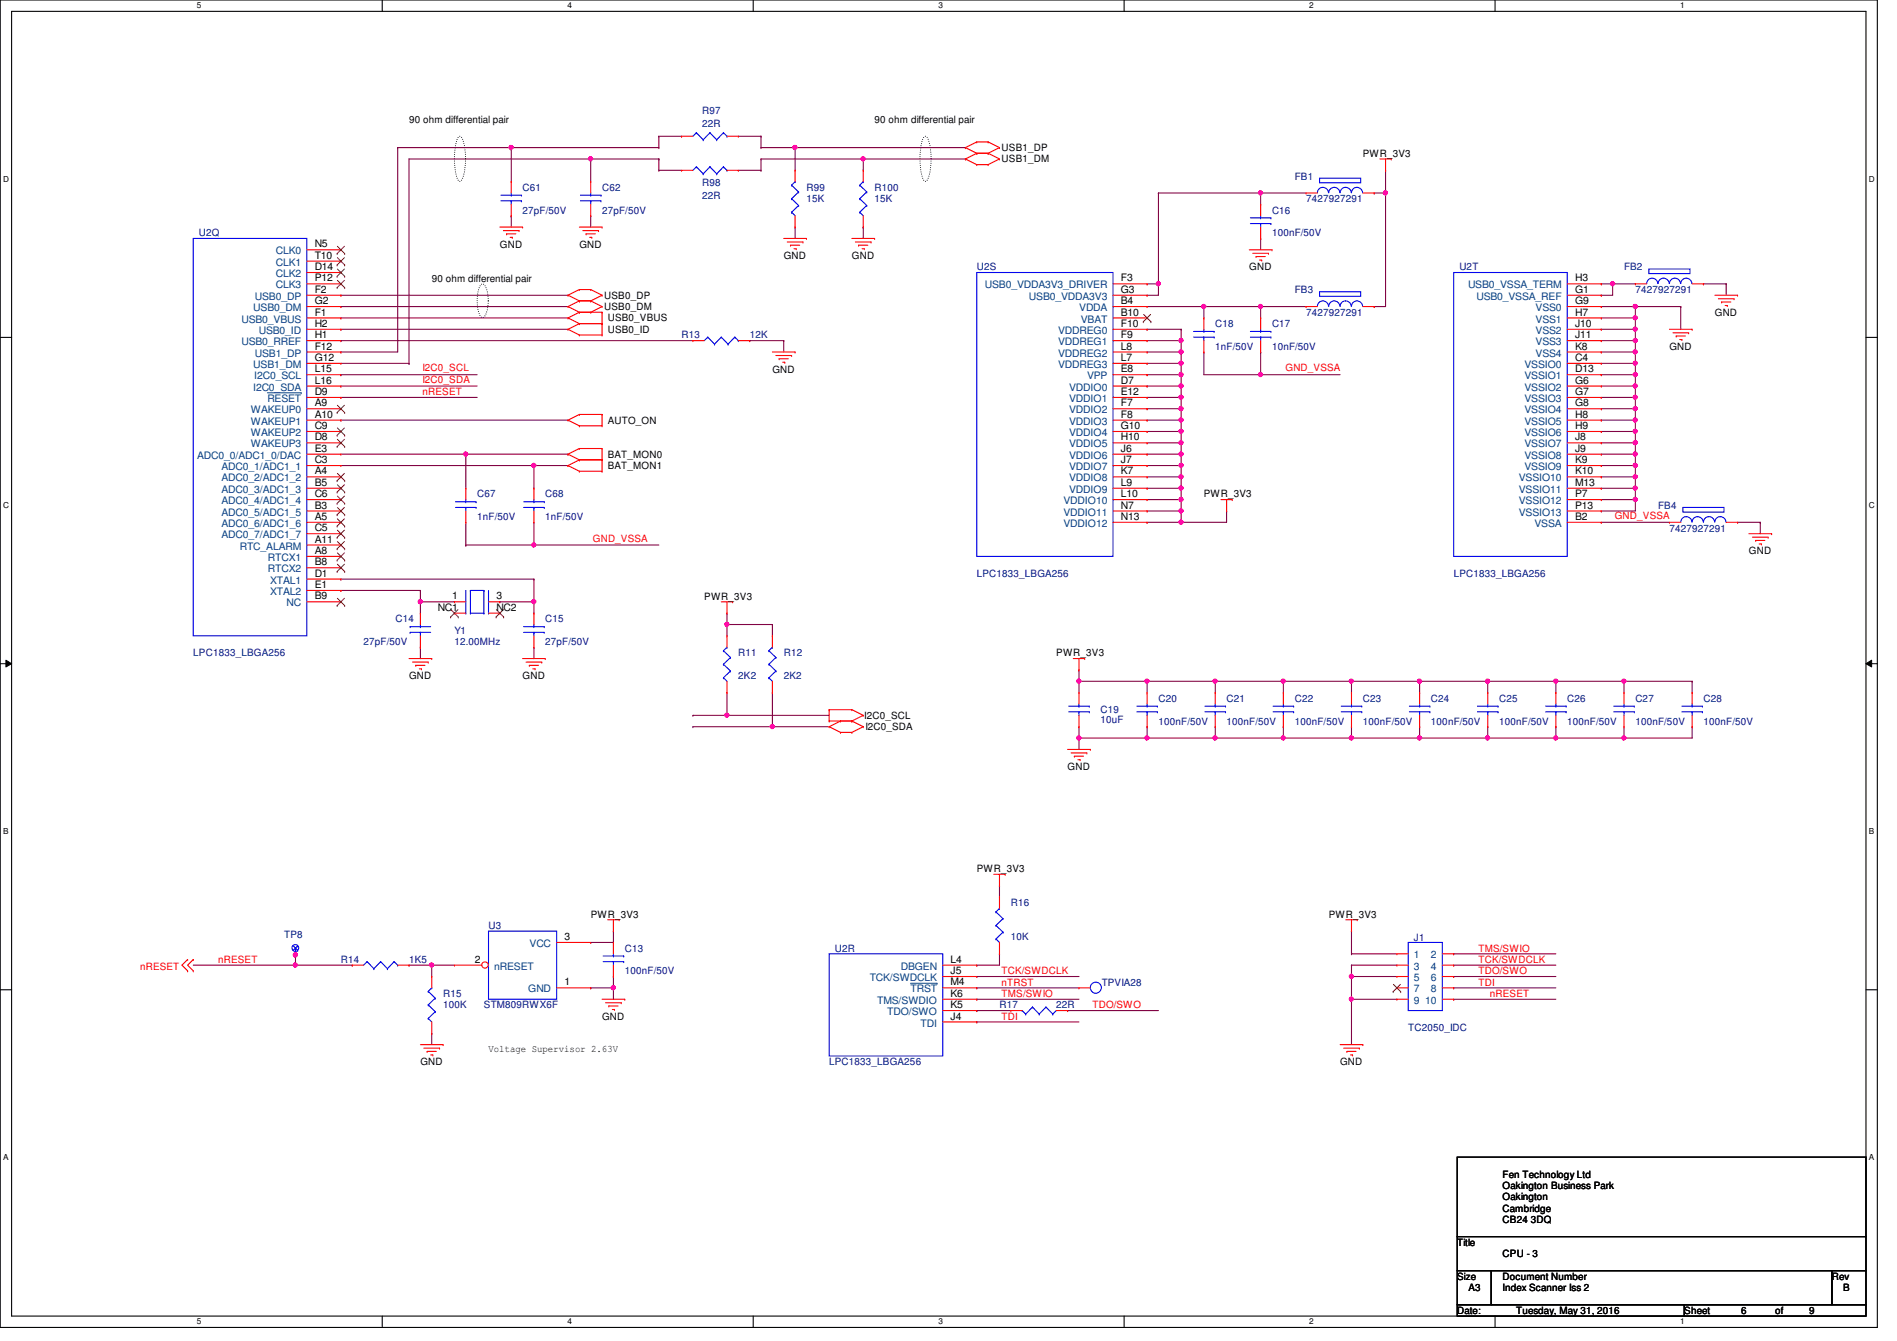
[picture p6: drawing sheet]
<svg xmlns="http://www.w3.org/2000/svg" width="297mm" height="210mm" viewBox="0 0 297 210" stroke-linecap="round" stroke-linejoin="round" font-family="sans-serif">
<defs><g id="words">
<g font-size="1.6" fill="#000080">
<text x="109.9" y="17.8">R97</text>
<text x="109.9" y="19.9">22R</text>
<text x="81.8" y="29.9">C61</text>
<text x="94.3" y="29.9">C62</text>
<text x="109.9" y="29.2">R98</text>
<text x="126.3" y="29.9">R99</text>
<text x="136.9" y="29.9">R100</text>
<text x="202.7" y="28.1">FB1</text>
<text x="81.8" y="33.4">27pF/50V</text>
<text x="94.3" y="33.4">27pF/50V</text>
<text x="109.9" y="31.1">22R</text>
<text x="126.3" y="31.7">15K</text>
<text x="136.9" y="31.7">15K</text>
<text x="199.2" y="33.4">C16</text>
<text x="204.5" y="31.7">7427927291</text>
<text x="31.2" y="37">U2Q</text>
<text x="199.2" y="37">100nF/50V</text>
<text x="152.9" y="42.3">U2S</text>
<text x="202.7" y="45.9">FB3</text>
<text x="228.5" y="42.3">U2T</text>
<text x="254.3" y="42.3">FB2</text>
<text x="256.1" y="45.9">7427927291</text>
<text x="106.7" y="53">R13</text>
<text x="117.4" y="53">12K</text>
<text x="190.3" y="51.2">C18</text>
<text x="199.2" y="51.2">C17</text>
<text x="204.5" y="49.4">7427927291</text>
<text x="190.3" y="54.8">1nF/50V</text>
<text x="199.2" y="54.8">10nF/50V</text>
<text x="74.7" y="77.9">C67</text>
<text x="85.4" y="77.9">C68</text>
<text x="74.7" y="81.4">1nF/50V</text>
<text x="85.4" y="81.4">1nF/50V</text>
<text x="259.6" y="79.7">FB4</text>
<text x="261.4" y="83.2">7427927291</text>
<text x="152.9" y="90.3">LPC1833_LBGA256</text>
<text x="227.6" y="90.3">LPC1833_LBGA256</text>
<text x="56.9" y="101">27pF/50V</text>
<text x="61.9" y="97.5">C14</text>
<text x="71.2" y="99.2">Y1</text>
<text x="71.2" y="101">12.00MHz</text>
<text x="85.4" y="97.5">C15</text>
<text x="85.4" y="101">27pF/50V</text>
<text x="30.3" y="102.8">LPC1833_LBGA256</text>
<text x="115.6" y="102.8">R11</text>
<text x="115.6" y="106.3">2K2</text>
<text x="122.7" y="102.8">R12</text>
<text x="122.7" y="106.3">2K2</text>
<text x="172.3" y="111.7">C19</text>
<text x="172.3" y="113.3">10uF</text>
<text x="181.4" y="109.9">C20</text>
<text x="181.4" y="113.5">100nF/50V</text>
<text x="192.1" y="109.9">C21</text>
<text x="192.1" y="113.5">100nF/50V</text>
<text x="202.7" y="109.9">C22</text>
<text x="202.7" y="113.5">100nF/50V</text>
<text x="213.4" y="109.9">C23</text>
<text x="213.4" y="113.5">100nF/50V</text>
<text x="224.1" y="109.9">C24</text>
<text x="224.1" y="113.5">100nF/50V</text>
<text x="234.7" y="109.9">C25</text>
<text x="234.7" y="113.5">100nF/50V</text>
<text x="245.4" y="109.9">C26</text>
<text x="245.4" y="113.5">100nF/50V</text>
<text x="256.1" y="109.9">C27</text>
<text x="256.1" y="113.5">100nF/50V</text>
<text x="266.7" y="109.9">C28</text>
<text x="266.7" y="113.5">100nF/50V</text>
<text x="158.3" y="141.9">R16</text>
<text x="44.5" y="146.9">TP8</text>
<text x="76.5" y="145.5">U3</text>
<text x="97.8" y="149">C13</text>
<text x="130.7" y="149">U2R</text>
<text x="158.3" y="147.2">10K</text>
<text x="221.4" y="147.4">J1</text>
<text x="53.4" y="150.8">R14</text>
<text x="64" y="150.8">1K5</text>
<text x="97.8" y="152.6">100nF/50V</text>
<text x="172.5" y="154.3">TPVIA28</text>
<text x="69.4" y="156.1">R15</text>
<text x="69.4" y="157.9">100K</text>
<text x="75.8" y="157.9">STM809RWX6F</text>
<text x="156.5" y="157.9">R17</text>
<text x="165.4" y="157.9">22R</text>
<text x="220.5" y="161.5">TC2050_IDC</text>
<text x="129.8" y="166.8">LPC1833_LBGA256</text>
</g>
<g font-size="1.6">
<text x="64" y="19.2">90 ohm differential pair</text>
<text x="136.9" y="19.2">90 ohm differential pair</text>
<text x="156.8" y="23.7">USB1_DP</text>
<text x="156.8" y="25.4">USB1_DM</text>
<text x="213.4" y="24.6">PWR_3V3</text>
<text x="49.3" y="38.7">N5</text>
<text x="49.3" y="40.5">T10</text>
<text x="78.3" y="38.8">GND</text>
<text x="90.7" y="38.8">GND</text>
<text x="122.7" y="40.6">GND</text>
<text x="133.4" y="40.6">GND</text>
<text x="49.3" y="42.3">D14</text>
<text x="49.3" y="44.1">P12</text>
<text x="49.3" y="45.8">F2</text>
<text x="49.3" y="47.6">G2</text>
<text x="67.6" y="44.1">90 ohm differential pair</text>
<text x="94.6" y="46.8">USB0_DP</text>
<text x="175.5" y="44.1">F3</text>
<text x="175.5" y="45.8">G3</text>
<text x="175.5" y="47.6">B4</text>
<text x="195.6" y="42.3">GND</text>
<text x="246.6" y="47.6">G9</text>
<text x="246.6" y="44.1">H3</text>
<text x="246.6" y="45.8">G1</text>
<text x="49.3" y="49.4">F1</text>
<text x="49.3" y="51.2">H2</text>
<text x="49.3" y="53">H1</text>
<text x="94.6" y="48.6">USB0_DM</text>
<text x="95.2" y="50.3">USB0_VBUS</text>
<text x="95.2" y="52.1">USB0_ID</text>
<text x="175.5" y="49.4">B10</text>
<text x="175.5" y="51.2">F10</text>
<text x="175.5" y="53">F9</text>
<text x="246.6" y="49.4">H7</text>
<text x="246.6" y="51.2">J10</text>
<text x="246.6" y="53">J11</text>
<text x="268.5" y="49.4">GND</text>
<text x="49.3" y="54.7">F12</text>
<text x="49.3" y="56.5">G12</text>
<text x="49.3" y="58.3">L15</text>
<text x="120.9" y="58.3">GND</text>
<text x="175.5" y="54.7">L8</text>
<text x="175.5" y="56.5">L7</text>
<text x="175.5" y="58.3">E8</text>
<text x="246.6" y="54.7">K8</text>
<text x="246.6" y="56.5">C4</text>
<text x="246.6" y="58.3">D13</text>
<text x="261.4" y="54.8">GND</text>
<text x="49.3" y="60.1">L16</text>
<text x="49.3" y="61.8">D9</text>
<text x="49.3" y="63.6">A9</text>
<text x="49.3" y="65.4">A10</text>
<text x="175.5" y="60.1">D7</text>
<text x="175.5" y="61.8">E12</text>
<text x="175.5" y="63.6">F7</text>
<text x="175.5" y="65.4">F8</text>
<text x="246.6" y="60.1">G6</text>
<text x="246.6" y="61.8">G7</text>
<text x="246.6" y="63.6">G8</text>
<text x="246.6" y="65.4">H8</text>
<text x="49.3" y="67.2">C9</text>
<text x="49.3" y="69">D8</text>
<text x="49.3" y="70.7">E3</text>
<text x="95.2" y="71.7">BAT_MON0</text>
<text x="95.2" y="66.3">AUTO_ON</text>
<text x="175.5" y="67.2">G10</text>
<text x="175.5" y="69">H10</text>
<text x="175.5" y="70.7">J6</text>
<text x="246.6" y="67.2">H9</text>
<text x="246.6" y="69">J8</text>
<text x="246.6" y="70.7">J9</text>
<text x="49.3" y="72.5">C3</text>
<text x="49.3" y="74.3">A4</text>
<text x="49.3" y="76.1">B5</text>
<text x="49.3" y="77.9">C6</text>
<text x="95.2" y="73.4">BAT_MON1</text>
<text x="175.5" y="72.5">J7</text>
<text x="175.5" y="74.3">K7</text>
<text x="175.5" y="76.1">L9</text>
<text x="175.5" y="77.9">L10</text>
<text x="188.5" y="77.9">PWR_3V3</text>
<text x="246.6" y="72.5">K9</text>
<text x="246.6" y="74.3">K10</text>
<text x="246.6" y="76.1">M13</text>
<text x="246.6" y="77.9">P7</text>
<text x="49.3" y="79.6">B3</text>
<text x="49.3" y="81.4">A5</text>
<text x="49.3" y="83.2">C5</text>
<text x="175.5" y="79.6">N7</text>
<text x="175.5" y="81.4">N13</text>
<text x="246.6" y="79.6">P13</text>
<text x="246.6" y="81.4">B2</text>
<text x="49.3" y="85">A11</text>
<text x="49.3" y="86.7">A8</text>
<text x="49.3" y="88.5">B8</text>
<text x="273.9" y="86.8">GND</text>
<text x="49.3" y="90.3">D1</text>
<text x="49.3" y="92.1">E1</text>
<text x="49.3" y="93.9">B9</text>
<text x="68.5" y="95.6">NC1</text>
<text x="70.8" y="93.9">1</text>
<text x="77.7" y="93.9">3</text>
<text x="77.7" y="95.6">NC2</text>
<text x="110.3" y="93.9">PWR_3V3</text>
<text x="64" y="106.3">GND</text>
<text x="81.8" y="106.3">GND</text>
<text x="165.4" y="102.8">PWR_3V3</text>
<text x="135.3" y="112.6">I2C0_SCL</text>
<text x="135.5" y="114.3">I2C0_SDA</text>
<text x="167.2" y="120.6">GND</text>
<text x="152.9" y="136.6">PWR_3V3</text>
<text x="92.5" y="143.7">PWR_3V3</text>
<text x="208.1" y="143.7">PWR_3V3</text>
<text x="88.4" y="147.2">3</text>
<text x="74.4" y="150.7">2</text>
<text x="88.4" y="154.3">1</text>
<text x="148.8" y="150.7">L4</text>
<text x="148.8" y="152.5">J5</text>
<text x="148.8" y="154.3">M4</text>
<text x="94.3" y="159.7">GND</text>
<text x="148.8" y="156.1">K6</text>
<text x="148.8" y="157.9">K5</text>
<text x="148.8" y="159.6">J4</text>
<text x="65.8" y="166.8">GND</text>
<text x="76.5" y="164.8">Voltage Supervisor 2.63V</text>
<text x="209.8" y="166.8">GND</text>
<text x="235.3" y="184.4">Fen Technology Ltd</text>
<text x="235.3" y="186.2">Oakington Business Park</text>
<text x="235.3" y="188">Oakington</text>
<text x="235.3" y="189.7">Cambridge</text>
<text x="235.3" y="191.5">CB24 3DQ</text>
<text x="228.2" y="195.1">Title</text>
<text x="235.3" y="196.8">CPU - 3</text>
<text x="228.2" y="200.4">Size</text>
<text x="230" y="202.2">A3</text>
<text x="235.3" y="200.4">Document Number</text>
<text x="235.3" y="202.2">Index Scanner Iss 2</text>
<text x="286.8" y="200.4">Rev</text>
<text x="288.6" y="202.2">B</text>
<text x="228.2" y="205.7">Date:</text>
<text x="237.4" y="205.7">Tuesday, May 31, 2016</text>
<text x="263.7" y="205.7">Sheet</text>
<text x="272.6" y="205.7">6</text>
<text x="278" y="205.7">of</text>
<text x="283.3" y="205.7">9</text>
</g>
<g font-size="1.6" fill="#004080">
<text x="43.2" y="39.8">CLK0</text>
<text x="43.2" y="41.6">CLK1</text>
<text x="39.9" y="46.9">USB0_DP</text>
<text x="43.2" y="43.4">CLK2</text>
<text x="43.2" y="45.2">CLK3</text>
<text x="154.2" y="45.2">USB0_VDDA3V3_DRIVER</text>
<text x="161.1" y="46.9">USB0_VDDA3V3</text>
<text x="229.9" y="45.2">USB0_VSSA_TERM</text>
<text x="231.2" y="46.9">USB0_VSSA_REF</text>
<text x="37.8" y="50.5">USB0_VBUS</text>
<text x="39.7" y="48.7">USB0_DM</text>
<text x="40.5" y="52.3">USB0_ID</text>
<text x="165.7" y="52.3">VDDREG0</text>
<text x="169" y="48.7">VDDA</text>
<text x="169.2" y="50.5">VBAT</text>
<text x="240.5" y="48.7">VSS0</text>
<text x="240.5" y="50.5">VSS1</text>
<text x="240.5" y="52.3">VSS2</text>
<text x="37.8" y="54.1">USB0_RREF</text>
<text x="39.7" y="57.6">USB1_DM</text>
<text x="39.8" y="59.4">I2C0_SCL</text>
<text x="39.9" y="55.8">USB1_DP</text>
<text x="165.7" y="54.1">VDDREG1</text>
<text x="165.7" y="55.8">VDDREG2</text>
<text x="165.7" y="57.6">VDDREG3</text>
<text x="170.2" y="59.4">VPP</text>
<text x="238.7" y="57.6">VSSIO0</text>
<text x="238.7" y="59.4">VSSIO1</text>
<text x="240.5" y="54.1">VSS3</text>
<text x="240.5" y="55.8">VSS4</text>
<text x="39.3" y="64.7">WAKEUP0</text>
<text x="39.6" y="61.2">I2C0_SDA</text>
<text x="41.9" y="62.9">RESET</text>
<text x="167.4" y="61.2">VDDIO0</text>
<text x="167.4" y="62.9">VDDIO1</text>
<text x="167.4" y="64.7">VDDIO2</text>
<text x="238.7" y="61.2">VSSIO2</text>
<text x="238.7" y="62.9">VSSIO3</text>
<text x="238.7" y="64.7">VSSIO4</text>
<text x="30.9" y="71.8">ADC0_0/ADC1_0/DAC</text>
<text x="39.3" y="66.5">WAKEUP1</text>
<text x="39.3" y="68.3">WAKEUP2</text>
<text x="39.3" y="70.1">WAKEUP3</text>
<text x="167.4" y="66.5">VDDIO3</text>
<text x="167.4" y="68.3">VDDIO4</text>
<text x="167.4" y="70.1">VDDIO5</text>
<text x="167.4" y="71.8">VDDIO6</text>
<text x="238.7" y="66.5">VSSIO5</text>
<text x="238.7" y="68.3">VSSIO6</text>
<text x="238.7" y="70.1">VSSIO7</text>
<text x="238.7" y="71.8">VSSIO8</text>
<text x="34.7" y="73.6">ADC0_1/ADC1_1</text>
<text x="34.7" y="75.4">ADC0_2/ADC1_2</text>
<text x="34.7" y="77.2">ADC0_3/ADC1_3</text>
<text x="167.4" y="73.6">VDDIO7</text>
<text x="167.4" y="75.4">VDDIO8</text>
<text x="167.4" y="77.2">VDDIO9</text>
<text x="237.8" y="75.4">VSSIO10</text>
<text x="237.8" y="77.2">VSSIO11</text>
<text x="238.7" y="73.6">VSSIO9</text>
<text x="34.7" y="79">ADC0_4/ADC1_4</text>
<text x="34.7" y="80.7">ADC0_5/ADC1_5</text>
<text x="34.7" y="82.5">ADC0_6/ADC1_6</text>
<text x="166.5" y="79">VDDIO10</text>
<text x="166.5" y="80.7">VDDIO11</text>
<text x="166.5" y="82.5">VDDIO12</text>
<text x="237.8" y="79">VSSIO12</text>
<text x="237.8" y="80.7">VSSIO13</text>
<text x="240.3" y="82.5">VSSA</text>
<text x="34.7" y="84.3">ADC0_7/ADC1_7</text>
<text x="37.5" y="86.1">RTC_ALARM</text>
<text x="41.9" y="87.8">RTCX1</text>
<text x="41.9" y="89.6">RTCX2</text>
<text x="42.3" y="91.4">XTAL1</text>
<text x="42.3" y="93.2">XTAL2</text>
<text x="44.9" y="95">NC</text>
<text x="82.9" y="148.3">VCC</text>
<text x="77.4" y="151.8">nRESET</text>
<text x="82.7" y="155.4">GND</text>
<text x="136.2" y="153.6">TCK/SWDCLK</text>
<text x="141.1" y="151.8">DBGEN</text>
<text x="142.6" y="155.4">TRST</text>
<text x="221.4" y="150.1">1</text>
<text x="221.4" y="151.8">3</text>
<text x="221.4" y="153.6">5</text>
<text x="221.4" y="155.4">7</text>
<text x="224.1" y="150.1">2</text>
<text x="224.1" y="151.8">4</text>
<text x="224.1" y="153.6">6</text>
<text x="224.1" y="155.4">8</text>
<text x="137.4" y="157.2">TMS/SWDIO</text>
<text x="138.9" y="159">TDO/SWO</text>
<text x="144.1" y="160.7">TDI</text>
<text x="221.4" y="157.2">9</text>
<text x="223.2" y="157.2">10</text>
</g>
<g font-size="1.6" fill="#f00">
<text x="66.2" y="58.1">I2C0_SCL</text>
<text x="66.2" y="59.9">I2C0_SDA</text>
<text x="201.3" y="58.1">GND_VSSA</text>
<text x="66.2" y="61.9">nRESET</text>
<text x="252.9" y="81.2">GND_VSSA</text>
<text x="92.8" y="84.8">GND_VSSA</text>
<text x="231.5" y="149">TMS/SWIO</text>
<text x="21.9" y="151.8">nRESET</text>
<text x="34.2" y="150.8">nRESET</text>
<text x="156.8" y="152.6">TCK/SWDCLK</text>
<text x="156.8" y="154.3">nTRST</text>
<text x="231.5" y="150.8">TCK/SWDCLK</text>
<text x="231.5" y="152.6">TDO/SWO</text>
<text x="231.5" y="154.3">TDI</text>
<text x="156.8" y="156.1">TMS/SWIO</text>
<text x="156.8" y="159.7">TDI</text>
<text x="171.1" y="157.9">TDO/SWO</text>
<text x="233.3" y="156.1">nRESET</text>
</g>
<g font-size="1.3">
<text x="30.8" y="1.3">5</text>
<text x="88.9" y="1.3">4</text>
<text x="146.9" y="1.3">3</text>
<text x="205" y="1.3">2</text>
<text x="263.1" y="1.3">1</text>
<text x=".5" y="28.4">D</text>
<text x="292.6" y="28.4">D</text>
<text x=".5" y="79.5">C</text>
<text x="292.6" y="79.5">C</text>
<text x=".5" y="130.6">B</text>
<text x="292.6" y="130.6">B</text>
<text x=".5" y="181.7">A</text>
<text x="292.6" y="181.7">A</text>
<text x="30.8" y="207.4">5</text>
<text x="88.9" y="207.4">4</text>
<text x="146.9" y="207.4">3</text>
<text x="205" y="207.4">2</text>
<text x="263.1" y="207.4">1</text>
</g>
</g></defs>
<path d="M0 0h294v207.9h-294zM1.8 1.8h290.4v204.3h-290.4z" fill="none" stroke="#000" stroke-width=".17"/>
<g fill="#fff">
<path d="M30.8 .2h.7v1.4h-.7z"/>
<path d="M30.8 206.2h.7v1.4h-.7z"/>
</g>
<path d="M59.9 0v1.8M59.9 206.1v1.8" fill="none" stroke="#000" stroke-width=".17"/>
<g fill="#fff">
<path d="M88.9 .2h.6v1.4h-.6z"/>
<path d="M88.9 206.2h.6v1.4h-.6z"/>
</g>
<path d="M117.9 0v1.8M117.9 206.1v1.8" fill="none" stroke="#000" stroke-width=".17"/>
<g fill="#fff">
<path d="M146.9 .2h.7v1.4h-.7z"/>
<path d="M146.9 206.2h.7v1.4h-.7z"/>
</g>
<path d="M176 0v1.8M176 206.1v1.8" fill="none" stroke="#000" stroke-width=".17"/>
<g fill="#fff">
<path d="M205 .2h.7v1.4h-.7z"/>
<path d="M205 206.2h.7v1.4h-.7z"/>
</g>
<path d="M234.1 0v1.8M234.1 206.1v1.8" fill="none" stroke="#000" stroke-width=".17"/>
<g fill="#fff">
<path d="M263.1 .2h.7v1.4h-.7z"/>
<path d="M263.1 206.2h.7v1.4h-.7z"/>
<path d="M.5 27.3h.9v1.4h-.9z"/>
<path d="M292.6 27.3h.9v1.4h-.9z"/>
<path d="M.5 78.4h.9v1.4h-.9z"/>
<path d="M292.6 78.4h.9v1.4h-.9z"/>
</g>
<path d="M0 52.8h1.8M292.2 52.8h1.8" fill="none" stroke="#000" stroke-width=".17"/>
<g fill="#fff">
<path d="M.5 129.5h.8v1.4h-.8z"/>
<path d="M292.6 129.5h.9v1.4h-.9z"/>
</g>
<path d="M0 103.9h1.8M292.2 103.9h1.8" fill="none" stroke="#000" stroke-width=".17"/>
<path d="M.9 103.4l.9 .5-.9 .5zM292.2 103.9l.9-.5v1z" fill="#000"/>
<path d="M.9 103.4l.9 .5-.9 .5zM292.2 103.9l.9-.5v1z" fill="none" stroke="#000" stroke-width=".16"/>
<g fill="#fff">
<path d="M.5 180.5h.8v1.4h-.8z"/>
<path d="M292.6 180.5h.9v1.4h-.9z"/>
</g>
<path d="M0 155h1.8M292.2 155h1.8" fill="none" stroke="#000" stroke-width=".17"/>
<path d="M71.8 21.4l.2-.1a1.52 1.52 0 0 1 .7 1.3 10.5 10.5 0 0 1-.3 5.4l-.4 .4a1.54 1.54 0 0 1-.7-1.3 11.1 11.1 0 0 1 .3-5.4zM144.7 21.4l.2-.1a1.52 1.52 0 0 1 .7 1.3 10.5 10.5 0 0 1-.3 5.4l-.4 .4a1.54 1.54 0 0 1-.7-1.3 11.1 11.1 0 0 1 .3-5.4zM75.3 44.5l.3-.1a1.44 1.44 0 0 1 .7 1.4 5.4 5.4 0 0 1-.5 3.8l-.2 .1a1.42 1.42 0 0 1-.8-1.3l-.1-.6a4.8 4.8 0 0 1 .6-3.3z" fill="none" stroke="#000" stroke-width=".17" stroke-dasharray="0 .3"/>
<path d="M179.6 60.5h.1M179.6 78.2h.1M179.6 60.5h5.4M179.6 78.2h5.4M185 60.5h.1M185 78.2h.1M185 60.5v1.7M185 78.2v3.6h-5.4M179.6 81.8h.1M179.6 80h.1M179.6 80h5.4M185 80h.1" fill="none" stroke="#800040" stroke-width=".17"/>
<circle cx="184.9" cy="80" r=".32" fill="#f0f"/>
<circle cx="184.9" cy="80" r=".32" fill="none" stroke="#f0f" stroke-width=".17"/>
<circle cx="184.9" cy="78.2" r=".32" fill="#f0f"/>
<circle cx="184.9" cy="78.2" r=".32" fill="none" stroke="#f0f" stroke-width=".17"/>
<path d="M179.6 76.5h.1M179.6 76.5h5.4" fill="none" stroke="#800040" stroke-width=".17"/>
<circle cx="184.9" cy="76.4" r=".32" fill="#f0f"/>
<circle cx="184.9" cy="76.4" r=".32" fill="none" stroke="#f0f" stroke-width=".17"/>
<path d="M179.6 74.7h.1M179.6 74.7h5.4M185 76.5h.1M185 76.5v1.7" fill="none" stroke="#800040" stroke-width=".17"/>
<circle cx="184.9" cy="74.6" r=".32" fill="#f0f"/>
<circle cx="184.9" cy="74.6" r=".32" fill="none" stroke="#f0f" stroke-width=".17"/>
<path d="M179.6 72.9h.1M179.6 71.1h.1M179.6 72.9h5.4M179.6 71.1h5.4M185 74.7h.1M185 72.9h.1M185 71.1h.1M185 71.1v5.4" fill="none" stroke="#800040" stroke-width=".17"/>
<circle cx="184.9" cy="72.9" r=".32" fill="#f0f"/>
<circle cx="184.9" cy="72.9" r=".32" fill="none" stroke="#f0f" stroke-width=".17"/>
<circle cx="184.9" cy="71.1" r=".32" fill="#f0f"/>
<circle cx="184.9" cy="71.1" r=".32" fill="none" stroke="#f0f" stroke-width=".17"/>
<path d="M179.6 69.3h.1M179.6 69.3h5.4" fill="none" stroke="#800040" stroke-width=".17"/>
<circle cx="184.9" cy="69.3" r=".32" fill="#f0f"/>
<circle cx="184.9" cy="69.3" r=".32" fill="none" stroke="#f0f" stroke-width=".17"/>
<path d="M179.6 67.6h.1M179.6 65.8h.1M179.6 67.6h5.4M179.6 65.8h5.4M185 69.3h.1M185 67.6h.1M185 65.8h.1M185 65.8v5.3" fill="none" stroke="#800040" stroke-width=".17"/>
<circle cx="184.9" cy="67.5" r=".32" fill="#f0f"/>
<circle cx="184.9" cy="67.5" r=".32" fill="none" stroke="#f0f" stroke-width=".17"/>
<circle cx="184.9" cy="65.8" r=".32" fill="#f0f"/>
<circle cx="184.9" cy="65.8" r=".32" fill="none" stroke="#f0f" stroke-width=".17"/>
<path d="M179.6 64h.1M179.6 64h5.4M185 64h.1M185 64v1.8" fill="none" stroke="#800040" stroke-width=".17"/>
<circle cx="184.9" cy="64" r=".32" fill="#f0f"/>
<circle cx="184.9" cy="64" r=".32" fill="none" stroke="#f0f" stroke-width=".17"/>
<path d="M179.6 62.2h.1M179.6 62.2h5.4M185 62.2h.1M185 62.2v1.8" fill="none" stroke="#800040" stroke-width=".17"/>
<circle cx="184.9" cy="62.2" r=".32" fill="#f0f"/>
<circle cx="184.9" cy="62.2" r=".32" fill="none" stroke="#f0f" stroke-width=".17"/>
<path d="M179.6 51.6h.1M179.6 53.3h.1M179.6 51.6h5.4M179.6 53.3h5.4M185 51.6h.1M185 53.3h.1M185 51.6v3.5" fill="none" stroke="#800040" stroke-width=".17"/>
<circle cx="184.9" cy="55.1" r=".32" fill="#f0f"/>
<circle cx="184.9" cy="55.1" r=".32" fill="none" stroke="#f0f" stroke-width=".17"/>
<circle cx="184.9" cy="53.3" r=".32" fill="#f0f"/>
<circle cx="184.9" cy="53.3" r=".32" fill="none" stroke="#f0f" stroke-width=".17"/>
<path d="M179.6 55.1h.1M179.6 56.9h.1M179.6 55.1h5.4M179.6 56.9h5.4M185 55.1h.1M185 56.9h.1M185 55.1v3.6" fill="none" stroke="#800040" stroke-width=".17"/>
<circle cx="184.9" cy="58.6" r=".32" fill="#f0f"/>
<circle cx="184.9" cy="58.6" r=".32" fill="none" stroke="#f0f" stroke-width=".17"/>
<circle cx="184.9" cy="56.9" r=".32" fill="#f0f"/>
<circle cx="184.9" cy="56.9" r=".32" fill="none" stroke="#f0f" stroke-width=".17"/>
<path d="M179.6 58.7h.1M179.6 58.7h5.4M185 58.7h.1M185 58.7v1.8" fill="none" stroke="#800040" stroke-width=".17"/>
<circle cx="184.9" cy="60.4" r=".32" fill="#f0f"/>
<circle cx="184.9" cy="60.4" r=".32" fill="none" stroke="#f0f" stroke-width=".17"/>
<path d="M185 81.8h.1M185 81.8h7.1" fill="none" stroke="#800040" stroke-width=".17"/>
<circle cx="184.9" cy="81.8" r=".32" fill="#f0f"/>
<circle cx="184.9" cy="81.8" r=".32" fill="none" stroke="#f0f" stroke-width=".17"/>
<path d="M250.7 48h.1M250.7 48h5.4M256.1 48h.1M256.1 48v1.8M250.7 78.2h.1M250.7 78.2h5.4M256.1 78.2h.1M256.1 78.2v1.8h-5.4M192.1 80h.1M192.1 80v1.8M250.7 80h.1" fill="none" stroke="#800040" stroke-width=".17"/>
<circle cx="256" cy="78.2" r=".32" fill="#f0f"/>
<circle cx="256" cy="78.2" r=".32" fill="none" stroke="#f0f" stroke-width=".17"/>
<path d="M250.7 76.5h.1M250.7 76.5h5.4M256.1 76.5h.1M256.1 76.5v1.7" fill="none" stroke="#800040" stroke-width=".17"/>
<circle cx="256" cy="76.4" r=".32" fill="#f0f"/>
<circle cx="256" cy="76.4" r=".32" fill="none" stroke="#f0f" stroke-width=".17"/>
<path d="M250.7 74.7h.1M250.7 74.7h5.4M256.1 74.7h.1M256.1 74.7v1.8" fill="none" stroke="#800040" stroke-width=".17"/>
<circle cx="256" cy="74.6" r=".32" fill="#f0f"/>
<circle cx="256" cy="74.6" r=".32" fill="none" stroke="#f0f" stroke-width=".17"/>
<path d="M250.7 72.9h.1M250.7 72.9h5.4" fill="none" stroke="#800040" stroke-width=".17"/>
<circle cx="256" cy="72.9" r=".32" fill="#f0f"/>
<circle cx="256" cy="72.9" r=".32" fill="none" stroke="#f0f" stroke-width=".17"/>
<path d="M250.7 71.1h.1M250.7 71.1h5.4M256.1 72.9h.1M256.1 72.9v1.8" fill="none" stroke="#800040" stroke-width=".17"/>
<circle cx="256" cy="71.1" r=".32" fill="#f0f"/>
<circle cx="256" cy="71.1" r=".32" fill="none" stroke="#f0f" stroke-width=".17"/>
<path d="M250.7 69.3h.1M250.7 67.6h.1M250.7 69.3h5.4M250.7 67.6h5.4M256.1 71.1h.1M256.1 69.3h.1M256.1 67.6h.1M256.1 67.6v5.3" fill="none" stroke="#800040" stroke-width=".17"/>
<circle cx="256" cy="69.3" r=".32" fill="#f0f"/>
<circle cx="256" cy="69.3" r=".32" fill="none" stroke="#f0f" stroke-width=".17"/>
<path d="M250.7 65.8h.1M250.7 65.8h5.4M256.1 65.8h.1M256.1 65.8v1.8" fill="none" stroke="#800040" stroke-width=".17"/>
<circle cx="256" cy="67.5" r=".32" fill="#f0f"/>
<circle cx="256" cy="67.5" r=".32" fill="none" stroke="#f0f" stroke-width=".17"/>
<circle cx="256" cy="65.8" r=".32" fill="#f0f"/>
<circle cx="256" cy="65.8" r=".32" fill="none" stroke="#f0f" stroke-width=".17"/>
<path d="M250.7 64h.1M250.7 64h5.4" fill="none" stroke="#800040" stroke-width=".17"/>
<circle cx="256" cy="64" r=".32" fill="#f0f"/>
<circle cx="256" cy="64" r=".32" fill="none" stroke="#f0f" stroke-width=".17"/>
<path d="M250.7 62.2h.1M250.7 62.2h5.4M256.1 64h.1M256.1 62.2h.1M256.1 62.2v3.6" fill="none" stroke="#800040" stroke-width=".17"/>
<circle cx="256" cy="62.2" r=".32" fill="#f0f"/>
<circle cx="256" cy="62.2" r=".32" fill="none" stroke="#f0f" stroke-width=".17"/>
<path d="M250.7 58.7h.1M250.7 58.7h5.4M250.7 60.5h.1M250.7 60.5h5.4M256.1 60.5h.1M256.1 60.5v1.7" fill="none" stroke="#800040" stroke-width=".17"/>
<circle cx="256" cy="58.6" r=".32" fill="#f0f"/>
<circle cx="256" cy="58.6" r=".32" fill="none" stroke="#f0f" stroke-width=".17"/>
<path d="M256.1 58.7h.1M256.1 58.7v1.8" fill="none" stroke="#800040" stroke-width=".17"/>
<circle cx="256" cy="60.4" r=".32" fill="#f0f"/>
<circle cx="256" cy="60.4" r=".32" fill="none" stroke="#f0f" stroke-width=".17"/>
<path d="M250.7 56.9h.1M250.7 55.1h.1M250.7 56.9h5.4M250.7 55.1h5.4M256.1 56.9h.1M256.1 55.1h.1M256.1 55.1v3.6" fill="none" stroke="#800040" stroke-width=".17"/>
<circle cx="256" cy="56.9" r=".32" fill="#f0f"/>
<circle cx="256" cy="56.9" r=".32" fill="none" stroke="#f0f" stroke-width=".17"/>
<path d="M250.7 53.3h.1M250.7 53.3h5.4M256.1 53.3h.1M256.1 53.3v1.8" fill="none" stroke="#800040" stroke-width=".17"/>
<circle cx="256" cy="55.1" r=".32" fill="#f0f"/>
<circle cx="256" cy="55.1" r=".32" fill="none" stroke="#f0f" stroke-width=".17"/>
<circle cx="256" cy="53.3" r=".32" fill="#f0f"/>
<circle cx="256" cy="53.3" r=".32" fill="none" stroke="#f0f" stroke-width=".17"/>
<path d="M250.7 51.6h.1M250.7 51.6h5.4M256.1 51.6h.1M256.1 51.6v1.7" fill="none" stroke="#800040" stroke-width=".17"/>
<circle cx="256" cy="51.5" r=".32" fill="#f0f"/>
<circle cx="256" cy="51.5" r=".32" fill="none" stroke="#f0f" stroke-width=".17"/>
<path d="M250.7 49.8h.1M250.7 49.8h5.4M256.1 49.8h.1M256.1 49.8v1.8" fill="none" stroke="#800040" stroke-width=".17"/>
<circle cx="256" cy="49.8" r=".32" fill="#f0f"/>
<circle cx="256" cy="49.8" r=".32" fill="none" stroke="#f0f" stroke-width=".17"/>
<path d="M256.1 48h.1M256.1 48h7.1" fill="none" stroke="#800040" stroke-width=".17"/>
<circle cx="256" cy="48" r=".32" fill="#f0f"/>
<circle cx="256" cy="48" r=".32" fill="none" stroke="#f0f" stroke-width=".17"/>
<path d="M263.2 48h.1M263.2 48v3.6M168.9 113.8h.1M168.9 115.6h.1M168.9 113.8v1.8M168.9 115.6h10.7" fill="none" stroke="#800040" stroke-width=".17"/>
<circle cx="168.9" cy="115.5" r=".32" fill="#f0f"/>
<circle cx="168.9" cy="115.5" r=".32" fill="none" stroke="#f0f" stroke-width=".17"/>
<path d="M233 113.8h.1M233 115.6h.1M233 113.8v1.8M243.6 113.8h.1M243.6 115.6h.1M243.6 113.8v1.8M254.3 113.8h.1M254.3 113.8v1.8h-21.3" fill="none" stroke="#800040" stroke-width=".17"/>
<circle cx="243.6" cy="115.5" r=".32" fill="#f0f"/>
<circle cx="243.6" cy="115.5" r=".32" fill="none" stroke="#f0f" stroke-width=".17"/>
<circle cx="232.9" cy="115.5" r=".32" fill="#f0f"/>
<circle cx="232.9" cy="115.5" r=".32" fill="none" stroke="#f0f" stroke-width=".17"/>
<path d="M211.6 113.8h.1M211.6 115.6h.1M211.6 115.6h21.4M211.6 113.8v1.8M222.3 113.8h.1M222.3 115.6h.1M222.3 113.8v1.8" fill="none" stroke="#800040" stroke-width=".17"/>
<circle cx="222.3" cy="115.5" r=".32" fill="#f0f"/>
<circle cx="222.3" cy="115.5" r=".32" fill="none" stroke="#f0f" stroke-width=".17"/>
<circle cx="211.6" cy="115.5" r=".32" fill="#f0f"/>
<circle cx="211.6" cy="115.5" r=".32" fill="none" stroke="#f0f" stroke-width=".17"/>
<path d="M201 113.8h.1M201 115.6h.1M201 113.8v1.8M201 115.6h10.6" fill="none" stroke="#800040" stroke-width=".17"/>
<circle cx="200.9" cy="115.5" r=".32" fill="#f0f"/>
<circle cx="200.9" cy="115.5" r=".32" fill="none" stroke="#f0f" stroke-width=".17"/>
<path d="M179.6 113.8h.1M179.6 115.6h.1M179.6 115.6h21.4M179.6 113.8v1.8M190.3 113.8h.1M190.3 115.6h.1M190.3 113.8v1.8" fill="none" stroke="#800040" stroke-width=".17"/>
<circle cx="190.3" cy="115.5" r=".32" fill="#f0f"/>
<circle cx="190.3" cy="115.5" r=".32" fill="none" stroke="#f0f" stroke-width=".17"/>
<circle cx="179.6" cy="115.5" r=".32" fill="#f0f"/>
<circle cx="179.6" cy="115.5" r=".32" fill="none" stroke="#f0f" stroke-width=".17"/>
<path d="M168.9 106.7h.1M168.9 106.7v1.8M168.9 106.7h10.7M233 106.7h.1M233 106.7h21.3M233 106.7v1.8M243.6 106.7h.1M243.6 106.7v1.8M254.3 106.7h.1M254.3 106.7v1.8" fill="none" stroke="#800040" stroke-width=".17"/>
<circle cx="243.6" cy="106.7" r=".32" fill="#f0f"/>
<circle cx="243.6" cy="106.7" r=".32" fill="none" stroke="#f0f" stroke-width=".17"/>
<circle cx="232.9" cy="106.7" r=".32" fill="#f0f"/>
<circle cx="232.9" cy="106.7" r=".32" fill="none" stroke="#f0f" stroke-width=".17"/>
<path d="M211.6 106.7h.1M211.6 106.7h21.4M211.6 106.7v1.8M222.3 106.7h.1M222.3 106.7v1.8" fill="none" stroke="#800040" stroke-width=".17"/>
<circle cx="222.3" cy="106.7" r=".32" fill="#f0f"/>
<circle cx="222.3" cy="106.7" r=".32" fill="none" stroke="#f0f" stroke-width=".17"/>
<circle cx="211.6" cy="106.7" r=".32" fill="#f0f"/>
<circle cx="211.6" cy="106.7" r=".32" fill="none" stroke="#f0f" stroke-width=".17"/>
<path d="M201 106.7h.1M201 106.7v1.8M201 106.7h10.6" fill="none" stroke="#800040" stroke-width=".17"/>
<circle cx="200.9" cy="106.7" r=".32" fill="#f0f"/>
<circle cx="200.9" cy="106.7" r=".32" fill="none" stroke="#f0f" stroke-width=".17"/>
<path d="M179.6 106.7h.1M179.6 106.7h21.4M179.6 106.7v1.8M190.3 106.7h.1M190.3 106.7v1.8" fill="none" stroke="#800040" stroke-width=".17"/>
<circle cx="190.3" cy="106.7" r=".32" fill="#f0f"/>
<circle cx="190.3" cy="106.7" r=".32" fill="none" stroke="#f0f" stroke-width=".17"/>
<circle cx="179.6" cy="106.7" r=".32" fill="#f0f"/>
<circle cx="179.6" cy="106.7" r=".32" fill="none" stroke="#f0f" stroke-width=".17"/>
<path d="M168.9 104.9h.1M168.9 104.9v1.8" fill="none" stroke="#800040" stroke-width=".17"/>
<circle cx="168.9" cy="106.7" r=".32" fill="#f0f"/>
<circle cx="168.9" cy="106.7" r=".32" fill="none" stroke="#f0f" stroke-width=".17"/>
<g fill="none" stroke="#800040" stroke-width=".17">
<path d="M168.9 115.6h.1M168.9 115.6v1.7M156.5 138.7h.1M156.5 138.7v1.8M152.9 151.1h.1M152.9 152.9h.1M152.9 154.7h.1M152.9 156.5h.1M152.9 158.2h.1M152.9 152.9h16M152.9 154.7h16M152.9 156.5h16"/>
<path d="M152.9 158.2h5.4M156.5 149.4h.1M156.5 149.4v1.7h-3.6M167.2 158.2h.1M167.2 158.2h14.2M211.6 152.9h.1M211.6 156.5h.1M211.6 152.9h7.1M211.6 156.5h7.1M211.6 152.9v10.7M152.9 160h.1M152.9 160h16"/>
</g>
<circle cx="211.6" cy="156.4" r=".32" fill="#f0f"/>
<circle cx="211.6" cy="156.4" r=".32" fill="none" stroke="#f0f" stroke-width=".17"/>
<path d="M211.6 151.1h.1M211.6 151.1h7.1M211.6 151.1v1.8" fill="none" stroke="#800040" stroke-width=".17"/>
<circle cx="211.6" cy="152.9" r=".32" fill="#f0f"/>
<circle cx="211.6" cy="152.9" r=".32" fill="none" stroke="#f0f" stroke-width=".17"/>
<g fill="none" stroke="#800040" stroke-width=".17">
<path d="M179.6 48h8.9M188.5 48h.1M250.7 81.8h.1M250.7 81.8h10.7M272.1 81.8h.1M272.1 81.8h3.5M275.6 81.8h.1M275.6 81.8v1.8M211.6 149.4h.1M211.6 145.8h.1M211.6 149.4h7.1M211.6 145.8v3.6"/>
<path d="M227.6 151.1h.1M227.6 149.4h.1M227.6 152.9h.1M227.6 154.7h.1M227.6 156.5h.1M227.6 149.4h16M227.6 151.1h16M227.6 152.9h16M227.6 154.7h16M227.6 156.5h16"/>
</g>
<circle cx="188.5" cy="48" r=".32" fill="#f0f"/>
<circle cx="188.5" cy="48" r=".32" fill="none" stroke="#f0f" stroke-width=".17"/>
<path d="M197.4 48h.1M197.4 48h7.1" fill="none" stroke="#800040" stroke-width=".17"/>
<circle cx="197.4" cy="48" r=".32" fill="#f0f"/>
<circle cx="197.4" cy="48" r=".32" fill="none" stroke="#f0f" stroke-width=".17"/>
<path d="M215.2 30.2h.1M215.2 30.2h1.8M217 30.2h.1M217 26.7h.1M217 26.7v21.3h-1.8M215.2 48h.1" fill="none" stroke="#800040" stroke-width=".17"/>
<circle cx="216.9" cy="30.2" r=".32" fill="#f0f"/>
<circle cx="216.9" cy="30.2" r=".32" fill="none" stroke="#f0f" stroke-width=".17"/>
<path d="M197.4 48h.1M197.4 58.7h.1M197.4 48v1.8M197.4 58.7h12.4" fill="none" stroke="#800040" stroke-width=".17"/>
<circle cx="197.4" cy="58.6" r=".32" fill="#f0f"/>
<circle cx="197.4" cy="58.6" r=".32" fill="none" stroke="#f0f" stroke-width=".17"/>
<g fill="none" stroke="#800040" stroke-width=".17">
<path d="M188.5 48h.1M188.5 55.1h.1M188.5 48v1.8M188.5 55.1v3.6h8.9M188.5 48h8.9M197.4 55.1h.1M197.4 48h.1M197.4 58.7h.1M197.4 55.1v3.6M250.7 46.2h.1M252.5 44.4h.1M252.5 44.4v1.8h-1.8"/>
<path d="M266.7 44.4h.1M266.7 44.4h3.6M270.3 44.4h.1M270.3 44.4v1.8"/>
</g>
<circle cx="252.5" cy="44.4" r=".32" fill="#f0f"/>
<circle cx="252.5" cy="44.4" r=".32" fill="none" stroke="#f0f" stroke-width=".17"/>
<g fill="none" stroke="#800040" stroke-width=".17">
<path d="M181.4 30.2h.1M181.4 30.2v16h-1.8M197.4 37.3h.1M197.4 30.2h.1M197.4 30.2v1.8M197.4 37.3v1.8M197.4 30.2h7.1M179.6 46.2h.1M179.6 44.4h.1M179.6 44.4h1.8M181.4 44.4h.1M250.7 44.4h.1"/>
<path d="M250.7 44.4h5.4M252.5 44.4h.1"/>
</g>
<circle cx="181.4" cy="44.4" r=".32" fill="#f0f"/>
<circle cx="181.4" cy="44.4" r=".32" fill="none" stroke="#f0f" stroke-width=".17"/>
<path d="M181.4 30.2h.1M181.4 30.2h16" fill="none" stroke="#800040" stroke-width=".17"/>
<circle cx="197.4" cy="30.2" r=".32" fill="#f0f"/>
<circle cx="197.4" cy="30.2" r=".32" fill="none" stroke="#f0f" stroke-width=".17"/>
<path d="M254.3 115.6h.1M254.3 115.6h10.7" fill="none" stroke="#800040" stroke-width=".17"/>
<circle cx="254.3" cy="115.5" r=".32" fill="#f0f"/>
<circle cx="254.3" cy="115.5" r=".32" fill="none" stroke="#f0f" stroke-width=".17"/>
<path d="M254.3 106.7h.1M254.3 106.7h10.7M265 113.8h.1M265 106.7h.1M265 106.7v1.8M265 113.8v1.8" fill="none" stroke="#800040" stroke-width=".17"/>
<circle cx="254.3" cy="106.7" r=".32" fill="#f0f"/>
<circle cx="254.3" cy="106.7" r=".32" fill="none" stroke="#f0f" stroke-width=".17"/>
<g fill="none" stroke="#800040" stroke-width=".17">
<path d="M53.4 46.2h.1M53.4 48h.1M53.4 49.8h.1M53.4 51.6h.1M53.4 58.7h.1M53.4 46.2h35.5M53.4 48h35.5M53.4 49.8h35.5M53.4 51.6h35.5M53.4 58.7h21.3M122.7 53.3h.1M122.7 53.3v1.8"/>
<path d="M53.4 60.5h.1M53.4 60.5h21.3M53.4 71.1h19.5M53.4 72.9h30.2M72.9 71.1h.1M83.6 72.9h.1"/>
</g>
<circle cx="83.6" cy="72.9" r=".32" fill="#f0f"/>
<circle cx="83.6" cy="72.9" r=".32" fill="none" stroke="#f0f" stroke-width=".17"/>
<path d="M53.4 55.1h.1M53.4 55.1h8.9M53.4 56.9h10.6M64 56.9h.1M53.4 65.8h.1M53.4 65.8h35.5M65.8 92.5h.1M65.8 92.5v1.7M65.8 101.3h.1M65.8 101.3v1.8M83.6 101.3h.1M83.6 101.3v1.8" fill="none" stroke="#800040" stroke-width=".17"/>
<circle cx="65.8" cy="94.2" r=".32" fill="#f0f"/>
<circle cx="65.8" cy="94.2" r=".32" fill="none" stroke="#f0f" stroke-width=".17"/>
<path d="M53.4 92.5h.1M53.4 92.5h12.4M83.6 90.7h.1M83.6 90.7v3.5" fill="none" stroke="#800040" stroke-width=".17"/>
<circle cx="83.6" cy="94.2" r=".32" fill="#f0f"/>
<circle cx="83.6" cy="94.2" r=".32" fill="none" stroke="#f0f" stroke-width=".17"/>
<g fill="none" stroke="#800040" stroke-width=".17">
<path d="M53.4 53.3h.1M53.4 53.3h55.1M117.4 53.3h.1M117.4 53.3h5.3M53.4 90.7h.1M53.4 90.7h30.2M65.8 94.2h.1M65.8 94.2h5.4M65.8 94.2v1.8M78.3 94.2h.1M78.3 94.2h5.3M83.6 94.2h.1"/>
<path d="M83.6 94.2v1.8M92.5 154.7h.1M96.1 152.9h.1M96.1 152.9v1.8h-3.6"/>
</g>
<circle cx="96" cy="154.7" r=".32" fill="#f0f"/>
<circle cx="96" cy="154.7" r=".32" fill="none" stroke="#f0f" stroke-width=".17"/>
<path d="M67.6 151.1h.1M67.6 151.1v1.8M67.6 151.1h3.6M92.5 147.6h.1M96.1 145.8h.1M96.1 154.7h.1M96.1 145.8v1.8h-3.6M96.1 154.7v1.8M67.6 161.8h.1M67.6 161.8v1.8" fill="none" stroke="#800040" stroke-width=".17"/>
<circle cx="67.6" cy="151.1" r=".32" fill="#f0f"/>
<circle cx="67.6" cy="151.1" r=".32" fill="none" stroke="#f0f" stroke-width=".17"/>
<path d="M53.4 62.2h.1M53.4 62.2h21.3M30.3 151.1h16M46.3 151.1h.1M64 151.1h.1M64 151.1h3.6" fill="none" stroke="#800040" stroke-width=".17"/>
<circle cx="46.2" cy="151.1" r=".32" fill="#f0f"/>
<circle cx="46.2" cy="151.1" r=".32" fill="none" stroke="#f0f" stroke-width=".17"/>
<path d="M62.3 23.1h.1M62.3 23.1v32M62.3 23.1h17.7M80 33.8h.1M80 23.1h.1M80 33.8v1.8M92.5 33.8h.1M92.5 33.8v1.8M124.5 35.6h.1M124.5 35.6v1.7M135.2 35.6h.1M135.2 35.6v1.7" fill="none" stroke="#800040" stroke-width=".17"/>
<circle cx="80" cy="23.1" r=".32" fill="#f0f"/>
<circle cx="80" cy="23.1" r=".32" fill="none" stroke="#f0f" stroke-width=".17"/>
<path d="M64 24.9h28.5M92.5 24.9h.1M103.2 21.3h.1M103.2 26.7h.1M103.2 24.9h.1M103.2 21.3v1.8M103.2 24.9v1.8M103.2 21.3h3.5M103.2 26.7h3.5M106.7 21.3h.1" fill="none" stroke="#800040" stroke-width=".17"/>
<circle cx="92.5" cy="24.9" r=".32" fill="#f0f"/>
<circle cx="92.5" cy="24.9" r=".32" fill="none" stroke="#f0f" stroke-width=".17"/>
<g fill="none" stroke="#800040" stroke-width=".17">
<path d="M64 24.9v32M80 23.1h.1M80 23.1h23.2M80 23.1v5.3M92.5 24.9h.1M92.5 24.9h10.7M92.5 24.9v3.5M103.2 23.1h.1M103.2 24.9h.1M115.6 26.7h3.6M115.6 21.3h3.6M119.2 26.7h.1"/>
<path d="M119.2 24.9h.1M119.2 21.3h.1M119.2 23.1h.1M119.2 21.3v1.8M119.2 24.9v1.8M119.2 24.9h16M119.2 23.1h32M124.5 23.1h.1M124.5 23.1v3.6M135.2 24.9h.1M151.2 23.1h.1M64 56.9h.1"/>
</g>
<circle cx="124.5" cy="23.1" r=".32" fill="#f0f"/>
<circle cx="124.5" cy="23.1" r=".32" fill="none" stroke="#f0f" stroke-width=".17"/>
<path d="M135.2 24.9h.1M135.2 24.9v1.8M135.2 24.9h16M151.2 24.9h.1" fill="none" stroke="#800040" stroke-width=".17"/>
<circle cx="135.1" cy="24.9" r=".32" fill="#f0f"/>
<circle cx="135.1" cy="24.9" r=".32" fill="none" stroke="#f0f" stroke-width=".17"/>
<path d="M72.9 71.1h.1M72.9 71.1v5.4M72.9 71.1h16M88.9 71.1h.1" fill="none" stroke="#800040" stroke-width=".17"/>
<circle cx="72.9" cy="71.1" r=".32" fill="#f0f"/>
<circle cx="72.9" cy="71.1" r=".32" fill="none" stroke="#f0f" stroke-width=".17"/>
<path d="M83.6 72.9h.1M83.6 72.9v3.6M83.6 72.9h5.3M88.9 72.9h.1M72.9 85.3h.1M72.9 81.8v3.5M72.9 85.3h10.7" fill="none" stroke="#800040" stroke-width=".17"/>
<circle cx="83.6" cy="85.3" r=".32" fill="#f0f"/>
<circle cx="83.6" cy="85.3" r=".32" fill="none" stroke="#f0f" stroke-width=".17"/>
<path d="M83.6 85.3h.1M83.6 81.8v3.5M83.6 85.3h19.6M108.5 112h.1M108.5 112h5.3" fill="none" stroke="#800040" stroke-width=".17"/>
<circle cx="113.8" cy="112" r=".32" fill="#f0f"/>
<circle cx="113.8" cy="112" r=".32" fill="none" stroke="#f0f" stroke-width=".17"/>
<path d="M108.5 113.8h.1M108.5 113.8h12.4" fill="none" stroke="#800040" stroke-width=".17"/>
<circle cx="120.9" cy="113.8" r=".32" fill="#f0f"/>
<circle cx="120.9" cy="113.8" r=".32" fill="none" stroke="#f0f" stroke-width=".17"/>
<path d="M113.8 97.8h.1M113.8 97.8v1.8M113.8 97.8h7.1" fill="none" stroke="#800040" stroke-width=".17"/>
<circle cx="113.8" cy="97.8" r=".32" fill="#f0f"/>
<circle cx="113.8" cy="97.8" r=".32" fill="none" stroke="#f0f" stroke-width=".17"/>
<g fill="none" stroke="#800040" stroke-width=".17">
<path d="M113.8 96h.1M113.8 96v1.8M120.9 97.8h.1M120.9 97.8v1.8M113.8 108.5h.1M113.8 112h.1M113.8 108.5v3.5M113.8 112h16M120.9 108.5h.1M120.9 113.8h.1M120.9 108.5v5.3M120.9 113.8h8.9"/>
<path d="M46.3 149.5h.1M46.3 149.4v.1"/>
</g>
<circle cx="46.2" cy="149.5" r=".33" fill="#f0f"/>
<circle cx="46.2" cy="149.5" r=".33" fill="none" stroke="#f0f" stroke-width=".17"/>
<path d="M46.3 151.1h.1M46.3 149.5v1.6M46.3 151.1h8.9M55.2 151.1h.1" fill="none" stroke="#800040" stroke-width=".17"/>
<g fill="none" stroke="#f00" stroke-width=".17">
<path d="M48 39.1h5.4M53.4 39.1h.1M78.3 35.6h3.5M78.8 36.1h2.5M79.3 36.6h.1M79.3 36.6h1.5M79.9 37.2h.3M80.2 37.2h.1M81.3 36.1h.1M81.8 35.6h.1M90.7 35.6h3.6M91.3 36.1h2.4"/>
<path d="M91.8 36.6h.1M91.8 36.6h1.4M92.3 37.2h.4M92.5 28.4h.1M92.5 33.8h.1M92.5 28.4v1.8M92.5 32v1.8M92.7 37.2h.1M93.7 36.1h.1M94.3 35.6h.1M122.7 37.3h3.6M123.3 37.9h2.4"/>
<path d="M123.8 38.4h.1M123.8 38.4h1.4M124.3 38.9h.4M124.5 35.6h.1M124.5 26.7h.1M124.5 26.7v1.7M124.5 33.8v1.8M124.7 38.9h.1M125.7 37.9h.1M126.3 37.3h.1M133.4 37.3h3.5M133.9 37.9h2.5"/>
<path d="M134.4 38.4h.1M134.4 38.4h1.5M135 38.9h.3M135.3 38.9h.1M136.4 37.9h.1M136.9 37.3h.1M151.2 23.1h.1M151.2 24.9h.1M151.2 23.1l1.7 .9M151.2 24.9l1.7 .9M152.9 22.2h.1M152.9 24h.1"/>
<path d="M152.9 25.8h.1M152.9 22.2l-1.7 .9M152.9 22.2h1.8M152.9 24h1.8M152.9 24l-1.7 .9M152.9 25.8h1.8M154.7 22.2h.1M154.7 24h.1M154.7 25.8h.1M154.7 22.2l1.8 .9M154.7 24l1.8 .9M156.5 23.1h.1"/>
<path d="M156.5 24.9h.1M156.5 23.1l-1.8 .9M156.5 24.9l-1.8 .9M195.6 39.1h3.6M196.2 39.7h2.4M197.4 32h.1M197.4 37.3h.1M197.4 32v1.8M197.4 35.6v1.7M198.6 39.7h.1M199.2 39.1h.1M204.5 30.2h.1"/>
<path d="M204.5 30.2h1.8M213.4 30.2h1.8M215.2 30.2h.1M216.1 24.9h1.7M217 26.7h.1M217 24.9v1.8M217.8 24.9h.1M48 51.6h5.4M48 46.2h5.4M48 55.1h5.4M48 40.9h5.4M48 42.7h5.4"/>
<path d="M48 44.4h5.4M48 48h5.4M48 49.8h5.4M48 53.3h5.4M48 56.9h5.4M48 58.7h5.4M53.4 40.9h.1M53.4 42.7h.1M53.4 44.4h.1M53.4 46.2h.1M53.4 48h.1M53.4 49.8h.1"/>
<path d="M53.4 51.6h.1M53.4 53.3h.1M53.4 55.1h.1M53.4 56.9h.1M53.4 58.7h.1M88.9 49.8h.1M88.9 46.2h.1M88.9 48h.1M88.9 51.6h.1M88.9 49.8l1.8 .9M88.9 46.2l1.8 .9M88.9 48l1.8 .9"/>
<path d="M88.9 51.6l1.8 .9M90.7 48.9h.1M90.7 50.7h.1M90.7 45.3h.1M90.7 47.1h.1M90.7 52.5h.1M90.7 48.9h3.6M90.7 48.9l-1.8 .9M90.7 50.7h3.6M90.7 45.3l-1.8 .9M90.7 45.3h1.8M90.7 47.1h1.8"/>
<path d="M90.7 47.1l-1.8 .9M90.7 50.7l-1.8 .9M90.7 52.5h3.6M92.5 45.3h.1M92.5 47.1h.1M92.5 48.9h.1M92.5 45.3l1.8 .9M92.5 47.1l1.8 .9M94.3 50.7h.1M94.3 48.9h.1M94.3 46.2h.1M94.3 48h.1"/>
<path d="M94.3 52.5h.1M94.3 48.9v3.6M94.3 46.2l-1.8 .9M94.3 48l-1.8 .9M120.9 55.1h3.6M121.5 55.7h2.4M122 56.2h.1M122 56.2h1.4M122.6 56.7h.3M122.9 56.7h.1M123.9 55.7h.1M124.5 55.1h.1"/>
<path d="M188.5 49.8h.1M188.5 55.1h.1M188.5 49.8v1.8M188.5 53.3v1.8M196.7 40.2h.1M196.7 40.2h1.4M197.2 40.7h.4M197.6 40.7h.1M245.4 51.6h5.3M245.4 46.2h5.3M245.4 55.1h5.3M245.4 44.4h5.3"/>
<path d="M245.4 48h5.3M245.4 49.8h5.3M245.4 53.3h5.3M245.4 56.9h5.3M245.4 58.7h5.3M250.7 48h.1M250.7 49.8h.1M250.7 51.6h.1M250.7 53.3h.1M250.7 55.1h.1M250.7 56.9h.1M250.7 58.7h.1"/>
<path d="M250.7 44.4h.1M250.7 46.2h.1M256.1 44.4h.1M256.1 44.4h1.7M261.4 51.6h3.6M262 52.1h2.4M262.5 52.6h.1M262.5 52.6h1.4M263 53.2h.4M263.4 53.2h.1M264.4 52.1h.1M265 51.6h.1"/>
<path d="M265 44.4h1.7M266.7 44.4h.1M268.5 46.2h3.6M269.1 46.8h2.4M269.6 47.3h.1M269.6 47.3h1.4M270.1 47.8h.4M270.5 47.8h.1M271.5 46.8h.1M272.1 46.2h.1M48 78.2h5.4M48 60.5h5.4"/>
<path d="M48 62.2h5.4M48 64h5.4M48 65.8h5.4M48 67.6h5.4M48 69.3h5.4M48 71.1h5.4M48 72.9h5.4M48 74.7h5.4M48 76.5h5.4M53.4 60.5h.1M53.4 62.2h.1M53.4 64h.1"/>
<path d="M53.4 65.8h.1M53.4 67.6h.1M53.4 69.3h.1M53.4 71.1h.1M53.4 72.9h.1M53.4 74.7h.1M53.4 76.5h.1M53.4 78.2h.1M88.9 71.1h.1M88.9 72.9h.1M88.9 65.8h.1M88.9 71.1l1.8 .9"/>
<path d="M88.9 72.9l1.8 .9M88.9 65.8l1.8 .9M90.7 70.2h.1M90.7 72h.1M90.7 73.8h.1M90.7 64.9h.1M90.7 66.7h.1M90.7 70.2h3.6M90.7 70.2l-1.8 .9M90.7 72h3.6M90.7 72l-1.8 .9M90.7 73.8h3.6"/>
<path d="M90.7 64.9h3.6M90.7 64.9l-1.8 .9M90.7 66.7h3.6M94.3 72h.1M94.3 70.2h.1M94.3 73.8h.1M94.3 66.7h.1M94.3 64.9h.1M94.3 64.9v1.8M94.3 70.2v3.6M191.2 78.2h1.8M192.1 78.2v1.8"/>
<path d="M193 78.2h.1M245.4 78.2h5.3M245.4 60.5h5.3M245.4 62.2h5.3M245.4 64h5.3M245.4 65.8h5.3M245.4 67.6h5.3M245.4 69.3h5.3M245.4 71.1h5.3M245.4 72.9h5.3M245.4 74.7h5.3M245.4 76.5h5.3"/>
<path d="M250.7 60.5h.1M250.7 62.2h.1M250.7 64h.1M250.7 65.8h.1M250.7 67.6h.1M250.7 69.3h.1M250.7 71.1h.1M250.7 72.9h.1M250.7 74.7h.1M250.7 76.5h.1M250.7 78.2h.1M48 83.6h5.4"/>
<path d="M48 94.2h5.4M48 80h5.4M48 81.8h5.4M48 85.3h5.4M48 87.1h5.4M48 88.9h5.4M48 90.7h5.4M48 92.5h5.4M53.4 80h.1M53.4 81.8h.1M53.4 83.6h.1M53.4 85.3h.1"/>
<path d="M53.4 87.1h.1M53.4 88.9h.1M53.4 90.7h.1M53.4 92.5h.1M53.4 94.2h.1M65.8 96h.1M65.8 96v1.8M65.8 99.6v1.7M112.9 94.2h1.8M113.8 96h.1M113.8 99.6h.1M113.8 94.2v1.8"/>
<path d="M113.8 99.6v1.7M114.7 94.2h.1M192.1 80h.1M245.4 80h5.3M245.4 81.8h5.3M250.7 80h.1M250.7 81.8h.1M273.9 83.6h3.5M274.4 84.1h2.5M274.9 84.6h.1M274.9 84.6h1.4M275.5 85.2h.3"/>
<path d="M275.8 85.2h.1M276.9 84.1h.1M277.4 83.6h.1M64 103.1h3.6M64.6 103.7h2.5M65.1 104.2h.1M65.1 104.2h1.4M65.7 104.7h.3M65.8 101.3h.1M66 104.7h.1M67.1 103.7h.1M67.6 103.1h.1"/>
<path d="M81.8 103.1h3.6M82.4 103.7h2.4M82.9 104.2h.1M82.9 104.2h1.4M83.4 104.7h.4M83.8 104.7h.1M84.8 103.7h.1M85.4 103.1h.1M113.8 108.5h.1M113.8 106.7v1.8M129.8 111.1h.1M129.8 112.9h.1"/>
<path d="M129.8 113.8h.1M129.8 111.1h3.6M129.8 111.1v1.8M129.8 112.9h3.6M129.8 113.8l1.8 .9M131.6 112.9h.1M131.6 114.7h.1M131.6 112.9l-1.8 .9M131.6 114.7h1.8M133.4 111.1h.1M133.4 112.9h.1M133.4 114.7h.1"/>
<path d="M133.4 111.1l1.8 .9M133.4 112.9l1.8 .9M135.2 112h.1M135.2 113.8h.1M135.2 112l-1.8 .9M135.2 113.8l-1.8 .9M167.2 117.3h3.5M167.7 117.9h2.5M168.1 103.1h1.7M168.2 118.4h.1M168.2 118.4h1.5M168.8 119h.3"/>
<path d="M168.9 104.9h.1M168.9 108.5h.1M168.9 113.8h.1M168.9 103.1v1.8M168.9 108.5v1.7M168.9 112v1.8M169.1 119h.1M169.8 103.1h.1M170.2 117.9h.1M170.7 117.3h.1M179.6 108.5h.1M179.6 113.8h.1"/>
<path d="M179.6 108.5v1.7M179.6 112v1.8M211.6 108.5h.1M211.6 113.8h.1M211.6 108.5v1.7M211.6 112v1.8M222.3 108.5h.1M222.3 113.8h.1M222.3 108.5v1.7M222.3 112v1.8M254.3 108.5h.1M254.3 113.8h.1"/>
<path d="M254.3 108.5v1.7M254.3 112v1.8M155.6 136.9h1.8M156.5 138.7h.1M156.5 136.9v1.8M157.4 136.9h.1M29.4 150.2h.1M29.4 152h.1M29.4 150.2l-.9 .9 .9 .9M30.3 150.2h.1M30.3 152h.1M30.3 150.2l-.9 .9 .9 .9"/>
<path d="M55.2 151.1h.1M55.2 151.1h1.7M62.3 151.1h1.7M64 151.1h.1M87.2 154.7h5.3M87.2 147.6h5.3M92.5 147.6h.1M92.5 154.7h.1M94.3 156.5h3.5M94.8 157h2.5M95.2 144h1.7M95.3 157.5h.1"/>
<path d="M95.3 157.5h1.5M95.9 158.1h.3M96.1 145.8h.1M96.1 147.6h.1M96.1 152.9h.1M96.1 144v1.8M96.1 147.6v1.8M96.1 151.1v1.8M96.2 158.1h.1M96.9 144h.1M97.3 157h.1M97.8 156.5h.1"/>
<path d="M147.6 156.5h5.3M147.6 151.1h5.3M147.6 152.9h5.3M147.6 154.7h5.3M147.6 158.2h5.3M152.9 151.1h.1M152.9 152.9h.1M152.9 154.7h.1M152.9 156.5h.1M152.9 158.2h.1M156.5 149.4h.1M156.5 140.5h.1"/>
<path d="M156.5 140.5v1.7M156.5 147.6v1.8M168.9 154.7h.1M168.9 154.7h1.8M210.7 144h1.8M211.6 145.8h.1M211.6 144v1.8M212.5 144h.1M65.8 163.6h3.6M66.4 164.1h2.4M66.9 164.6h.1M66.9 164.6h1.4"/>
<path d="M67.4 165.2h.4M67.8 165.2h.1M68.8 164.1h.1M69.4 163.6h.1M147.6 160h5.3M152.9 160h.1M209.8 163.6h3.6M210.4 164.1h2.4M210.9 164.6h.1M210.9 164.6h1.4M211.5 165.2h.3M211.8 165.2h.1"/>
<path d="M212.8 164.1h.1M213.4 163.6h.1"/>
</g>
<path d="M228.2 181.2h64v12.4h-64zM228.2 193.6h64v5.4h-64zM228.2 199h5.3v5.3h-5.3zM233.5 199h53.3v5.3h-53.3zM286.8 199h5.4v5.3h-5.4zM228.2 204.3h35.5v1.8h-35.5zM263.7 204.3h28.5v1.8h-28.5z" fill="none" stroke="#000" stroke-width=".17"/>
<g fill="none" stroke="#00f" stroke-width=".17">
<path d="M30.3 37.3h17.7v62.3h-17.7zM90.9 31.5h3.2M90.9 30.6h3.2M92.5 30.6h.1M92.5 31.5h.1M92.5 30.2v.4M92.5 31.5v.5M94.1 31.5h.1M94.1 30.6h.1M123.9 33.2h.1M123.9 31.1h.1M123.9 29h.1"/>
<path d="M123.9 33.2l.6 .6M123.9 31.1l1.1 1.1M123.9 29l1.1 1.1M124.5 28.4h.1M124.5 28.4l-.6 .6M125 32.2h.1M125 30.1h.1M125 32.2l-1.1 1M125 30.1l-1.1 1M195.8 35h3.2M195.8 34.1h3.2M197.4 34.1h.1"/>
<path d="M197.4 35h.1M197.4 33.8v.3M197.4 35v.6M199 35h.1M199 34.1h.1M206.3 30.2a.87 .87 0 0 1 .9-.9 .87 .87 0 0 1 .8 .9M206.6 27.9h6.5v.7h-6.5zM208.1 30.2a.87 .87 0 0 1 .8-.9 .87 .87 0 0 1 .9 .9M209.8 30.2a.87 .87 0 0 1 .9-.9 .87 .87 0 0 1 .9 .9M211.6 30.2a.87 .87 0 0 1 .9-.9 .87 .87 0 0 1 .9 .9M186.9 52.8h3.2M186.9 51.9h3.2"/>
<path d="M188.5 51.9h.1M188.5 52.8h.1M188.5 51.6v.3M188.5 52.8v.5M190.1 52.8h.1M190.1 51.9h.1M227.6 42.7h17.8v44.4h-17.8zM257.8 44.4a.87 .87 0 0 1 .9-.8 .87 .87 0 0 1 .9 .8M258.2 42.1h6.4v.7h-6.4zM259.6 44.4a.87 .87 0 0 1 .9-.8 .87 .87 0 0 1 .9 .8M261.4 44.4a.87 .87 0 0 1 .9-.8 .87 .87 0 0 1 .8 .8M263.2 44.4a.87 .87 0 0 1 .9-.8 .87 .87 0 0 1 .8 .8"/>
<path d="M64.2 99h.1M64.2 98.1h.1M64.2 99h3.2M64.2 98.1h3.2M65.8 98.1h.1M65.8 99h.1M65.8 97.8v.3M65.8 99v.6M113.3 106.1h.1M113.3 104h.1M113.3 101.9h.1M113.3 104l1.1 1.1"/>
<path d="M113.3 101.9l1.1 1.1M113.3 106.1l.5 .6M113.8 101.3h.1M113.8 101.3l-.5 .6M114.4 105.1h.1M114.4 103h.1M114.4 105.1l-1.1 1M114.4 103l-1.1 1M167.3 111.5h3.3M167.3 110.6h3.3M168.9 110.6h.1M168.9 111.5h.1"/>
<path d="M168.9 110.2v.4M168.9 111.5v.5M170.6 111.5h.1M170.6 110.6h.1M178 111.5h3.2M178 110.6h3.2M179.6 110.6h.1M179.6 111.5h.1M179.6 110.2v.4M179.6 111.5v.5M181.2 111.5h.1M181.2 110.6h.1"/>
<path d="M210 111.5h3.2M210 110.6h3.2M211.6 110.6h.1M211.6 111.5h.1M211.6 110.2v.4M211.6 111.5v.5M213.2 111.5h.1M213.2 110.6h.1M220.7 111.5h3.2M220.7 110.6h3.2M222.3 110.6h.1M222.3 111.5h.1"/>
<path d="M222.3 110.2v.4M222.3 111.5v.5M223.9 111.5h.1M223.9 110.6h.1M252.7 111.5h3.2M252.7 110.6h3.2M254.3 110.6h.1M254.3 111.5h.1M254.3 110.2v.4M254.3 111.5v.5M255.9 111.5h.1M255.9 110.6h.1"/>
<path d="M57.5 150.6h.1M57.5 150.6l-.6 .5M57.5 150.6l1 1.1M58.5 151.7h.1M59.6 150.6h.1M59.6 150.6l-1.1 1.1M59.6 150.6l1.1 1.1M60.7 151.7h.1M61.7 150.6h.1M61.7 150.6l-1 1.1M61.7 150.6l.6 .5M62.3 151.1h.1"/>
<path d="M76.5 145.8h10.7v10.7h-10.7zM94.4 150.6h3.3M94.4 149.7h3.3M96.1 149.7h.1M96.1 150.6h.1M96.1 149.4v.3M96.1 150.6v.5M97.7 150.6h.1M97.7 149.7h.1M129.8 149.4h17.8v16h-17.8zM156 147h.1M156 144.9h.1"/>
<path d="M156 142.8h.1M156 147l.5 .6M156 144.9l1.1 1.1M156 142.8l1.1 1M156.5 142.2h.1M156.5 142.2l-.5 .6M157.1 146h.1M157.1 143.8h.1M157.1 146l-1.1 1M157.1 143.8l-1.1 1.1"/>
<circle cx="171.6" cy="154.7" r=".87"/>
</g>
<path d="M41.9 61.5h5.3M47.2 61.5h.1M142.6 154h4.1M146.7 154h.1" fill="none" stroke="#004080" stroke-width=".16"/>
<g fill="none" stroke="#804000" stroke-width=".16">
<path d="M52.8 39.7h.1M52.8 38.6l1.2 1.1M53.9 38.6l-1.1 1.1M54 39.7h.1M52.8 41.5h.1M52.8 43.3h.1M52.8 45h.1M52.8 40.3l1.2 1.2M52.8 42.1l1.2 1.2M52.8 43.9l1.2 1.1M53.9 40.3l-1.1 1.2M53.9 42.1l-1.1 1.2"/>
<path d="M53.9 43.9l-1.1 1.1M54 41.5h.1M54 43.3h.1M54 45h.1M52.8 64.6h.1M52.8 68.2h.1M52.8 69.9h.1M52.8 75.3h.1M52.8 77h.1M52.8 78.8h.1M52.8 63.5l1.2 1.1M52.8 67l1.2 1.2"/>
<path d="M52.8 68.8l1.2 1.1M52.8 74.1l1.2 1.2M52.8 75.9l1.2 1.1M52.8 77.7l1.2 1.1M52.8 79.5l1.2 1.1M53.9 63.5l-1.1 1.1M53.9 67l-1.1 1.2M53.9 68.8l-1.1 1.1M53.9 74.1l-1.1 1.2M53.9 75.9l-1.1 1.1M53.9 77.7l-1.1 1.1M53.9 79.5l-1.1 1.1"/>
<path d="M54 64.6h.1M54 68.2h.1M54 69.9h.1M54 75.3h.1M54 77h.1M54 78.8h.1M52.8 80.6h.1M52.8 82.4h.1M52.8 84.2h.1M52.8 85.9h.1M52.8 87.7h.1M52.8 89.5h.1"/>
<path d="M52.8 94.8h.1M52.8 81.2l1.2 1.2M52.8 83l1.2 1.2M52.8 84.8l1.2 1.1M52.8 86.6l1.2 1.1M52.8 88.3l1.2 1.2M52.8 93.7l1.2 1.1M53.9 81.2l-1.1 1.2M53.9 83l-1.1 1.2M53.9 84.8l-1.1 1.1M53.9 86.6l-1.1 1.1M53.9 88.3l-1.1 1.2"/>
<path d="M53.9 93.7l-1.1 1.1M54 80.6h.1M54 82.4h.1M54 84.2h.1M54 85.9h.1M54 87.7h.1M54 89.5h.1M54 94.8h.1"/>
</g>
<circle cx="76" cy="151.1" r=".5" fill="#fff"/>
<g fill="none" stroke="#f00" stroke-width=".17">
<path d="M80 28.4h.1M80 33.8h.1M80 28.4v1.8M80 32v1.8M106.7 21.3h.1M106.7 26.7h.1M106.7 21.3h1.8M106.7 26.7h1.8M113.8 21.3h1.8M113.8 26.7h1.8M115.6 21.3h.1M115.6 26.7h.1"/>
<path d="M135.2 35.6h.1M135.2 26.7h.1M135.2 26.7v1.7M135.2 33.8v1.8M108.5 53.3h.1M108.5 53.3h1.8M115.6 53.3h1.8M117.4 53.3h.1M174.3 53.3h5.3M174.3 48h5.3M174.3 44.4h5.3M174.3 46.2h5.3"/>
<path d="M174.3 49.8h5.3M174.3 51.6h5.3M174.3 55.1h5.3M174.3 56.9h5.3M174.3 58.7h5.3M179.6 44.4h.1M179.6 46.2h.1M179.6 48h.1M179.6 49.8h.1M179.6 51.6h.1M179.6 53.3h.1M179.6 55.1h.1"/>
<path d="M179.6 56.9h.1M179.6 58.7h.1M197.4 49.8h.1M197.4 55.1h.1M197.4 49.8v1.8M197.4 53.3v1.8M204.5 48h.1M204.5 48h1.8M213.4 48h1.8M215.2 48h.1M72.9 76.5h.1M72.9 76.5v1.7"/>
<path d="M83.6 76.5h.1M83.6 76.5v1.7M174.3 60.5h5.3M174.3 62.2h5.3M174.3 64h5.3M174.3 65.8h5.3M174.3 67.6h5.3M174.3 69.3h5.3M174.3 71.1h5.3M174.3 72.9h5.3M174.3 74.7h5.3M174.3 76.5h5.3"/>
<path d="M174.3 78.2h5.3M179.6 60.5h.1M179.6 62.2h.1M179.6 64h.1M179.6 65.8h.1M179.6 67.6h.1M179.6 69.3h.1M179.6 71.1h.1M179.6 72.9h.1M179.6 74.7h.1M179.6 76.5h.1M179.6 78.2h.1"/>
<path d="M71.2 94.2h.1M71.2 96h.1M71.2 94.2h1.7M71.2 96h1.7M72.9 81.8h.1M72.9 80v1.8M76.5 94.2h1.8M76.5 96h1.8M78.3 94.2h.1M78.3 96h.1M83.6 81.8h.1M83.6 96h.1"/>
<path d="M83.6 80v1.8M83.6 96v1.8M83.6 99.6v1.7M120.9 99.6h.1M120.9 99.6v1.7M174.3 80h5.3M174.3 81.8h5.3M179.6 80h.1M179.6 81.8h.1M261.4 81.8h.1M261.4 81.8h1.8M270.3 81.8h1.8"/>
<path d="M272.1 81.8h.1M83.6 101.3h.1M120.9 108.5h.1M120.9 106.7v1.8M190.3 108.5h.1M190.3 113.8h.1M190.3 108.5v1.7M190.3 112v1.8M201 108.5h.1M201 113.8h.1M201 108.5v1.7M201 112v1.8"/>
<path d="M233 108.5h.1M233 113.8h.1M233 108.5v1.7M233 112v1.8M243.6 108.5h.1M243.6 113.8h.1M243.6 108.5v1.7M243.6 112v1.8M265 108.5h.1M265 113.8h.1M265 108.5v1.7M265 112v1.8"/>
<path d="M46.3 149.5h.1M67.6 152.9h.1M67.6 152.9v1.8M71.2 151.1h.1M71.2 151.1h4.2M158.3 158.2h.1M158.3 158.2h1.8M165.4 158.2h1.8M167.2 158.2h.1M218.7 149.4h.1M218.7 151.1h.1M218.7 152.9h.1"/>
<path d="M218.7 154.7h.1M218.7 156.5h.1M218.7 151.1h1.8M218.7 149.4h1.8M218.7 152.9h1.8M218.7 154.7h1.8M218.7 156.5h1.8M225.8 151.1h1.8M225.8 149.4h1.8M225.8 152.9h1.8M225.8 154.7h1.8M225.8 156.5h1.8"/>
<path d="M227.6 149.4h.1M227.6 151.1h.1M227.6 152.9h.1M227.6 154.7h.1M227.6 156.5h.1M67.6 161.8h.1M67.6 160v1.8"/>
<circle cx="76" cy="151.1" r=".5"/>
</g>
<g fill="none" stroke="#00f" stroke-width=".17">
<path d="M78.4 31.5h3.3M78.4 30.6h3.3M80 30.6h.1M80 31.5h.1M80 30.2v.4M80 31.5v.5M81.7 31.5h.1M81.7 30.6h.1M109 20.8h.1M109 26.1h.1M109 20.8l-.5 .5M109 20.8l1.1 1.1"/>
<path d="M109 26.1l-.5 .6M109 26.1l1.1 1.1M110.1 21.9h.1M110.1 27.2h.1M111.2 20.8h.1M111.2 26.1h.1M111.2 20.8l-1.1 1.1M111.2 20.8l1 1.1M111.2 26.1l-1.1 1.1M111.2 26.1l1 1.1M112.2 21.9h.1M112.2 27.2h.1"/>
<path d="M113.3 20.8h.1M113.3 26.1h.1M113.3 20.8l-1.1 1.1M113.3 20.8l.5 .5M113.3 26.1l-1.1 1.1M113.3 26.1l.5 .6M113.8 21.3h.1M113.8 26.7h.1M134.6 33.2h.1M134.6 31.1h.1M134.6 29h.1M134.6 33.2l.6 .6"/>
<path d="M134.6 31.1l1.1 1.1M134.6 29l1.1 1.1M135.2 28.4h.1M135.2 28.4l-.6 .6M135.7 32.2h.1M135.7 30.1h.1M135.7 32.2l-1.1 1M135.7 30.1l-1.1 1M110.8 52.8h.1M110.8 52.8l-.5 .5M110.8 52.8l1.1 1.1M111.9 53.9h.1"/>
<path d="M112.9 52.8h.1M112.9 52.8l-1 1.1M112.9 52.8l1.1 1.1M114 53.9h.1M115.1 52.8h.1M115.1 52.8l-1.1 1.1M115.1 52.8l.5 .5M115.6 53.3h.1M152.9 42.7h21.4v44.4h-21.4zM195.8 52.8h3.2M195.8 51.9h3.2M197.4 51.9h.1"/>
<path d="M197.4 52.8h.1M197.4 51.6v.3M197.4 52.8v.5M199 52.8h.1M199 51.9h.1M206.3 48a.87 .87 0 0 1 .9-.9 .87 .87 0 0 1 .8 .9M206.6 45.7h6.5v.7h-6.5zM208.1 48a.87 .87 0 0 1 .8-.9 .87 .87 0 0 1 .9 .9M209.8 48a.87 .87 0 0 1 .9-.9 .87 .87 0 0 1 .9 .9M211.6 48a.87 .87 0 0 1 .9-.9 .87 .87 0 0 1 .9 .9M71.3 79.5h3.2M71.3 78.6h3.2"/>
<path d="M72.9 78.6h.1M72.9 79.5h.1M72.9 78.2v.4M72.9 79.5v.5M74.5 79.5h.1M74.5 78.6h.1M82 79.5h3.2M82 78.6h3.2M83.6 78.6h.1M83.6 79.5h.1M83.6 78.2v.4M83.6 79.5v.5"/>
<path d="M85.2 79.5h.1M85.2 78.6h.1M263.5 79.5h6.5v.7h-6.5zM72.9 96h.1M72.9 92.5v3.5M73.7 96h.1M73.7 92.5h.1M73.7 92.5v3.5M73.7 96h2.1M73.7 92.5h2.1M75.8 96h.1M75.8 92.5h.1"/>
<path d="M75.8 92.5v3.5M76.5 96h.1M76.5 92.5v3.5M82 99h3.2M82 98.1h3.2M83.6 98.1h.1M83.6 99h.1M83.6 97.8v.3M83.6 99v.6M85.2 99h.1M85.2 98.1h.1M263.2 81.7a.87 .87 0 0 1 .9-.8 .87 .87 0 0 1 .8 .8"/>
<path d="M265 81.7a.87 .87 0 0 1 .8-.8 .87 .87 0 0 1 .9 .8M266.7 81.7a.87 .87 0 0 1 .9-.8 .87 .87 0 0 1 .9 .8M268.5 81.7a.87 .87 0 0 1 .9-.8 .87 .87 0 0 1 .9 .8M120.4 106.1h.1M120.4 104h.1M120.4 101.9h.1M120.4 106.1l.5 .6M120.4 104l1.1 1.1M120.4 101.9l1.1 1.1M120.9 101.3h.1M120.9 101.3l-.5 .6M121.5 105.1h.1"/>
<path d="M121.5 103h.1M121.5 105.1l-1.1 1M121.5 103l-1.1 1M188.7 111.5h3.2M188.7 110.6h3.2M190.3 110.6h.1M190.3 111.5h.1M190.3 110.2v.4M190.3 111.5v.5M191.9 111.5h.1M191.9 110.6h.1M199.3 111.5h3.3"/>
<path d="M199.3 110.6h3.3M201 110.6h.1M201 111.5h.1M201 110.2v.4M201 111.5v.5M202.6 111.5h.1M202.6 110.6h.1M231.3 111.5h3.3M231.3 110.6h3.3M233 110.6h.1M233 111.5h.1M233 110.2v.4"/>
<path d="M233 111.5v.5M234.6 111.5h.1M234.6 110.6h.1M242 111.5h3.2M242 110.6h3.2M243.6 110.6h.1M243.6 111.5h.1M243.6 110.2v.4M243.6 111.5v.5M245.2 111.5h.1M245.2 110.6h.1M263.4 111.5h3.2"/>
<path d="M263.4 110.6h3.2M265 110.6h.1M265 111.5h.1M265 110.2v.4M265 111.5v.5M266.6 111.5h.1M266.6 110.6h.1M45.9 148.1l.7 .7M46.3 148.5h.1M46.3 148.5v1M46.6 148.1h.1M46.6 148.8h.1"/>
<path d="M46.6 148.1l-.7 .7M67.1 159.5h.1M67.1 157.4h.1M67.1 155.2h.1M67.1 159.5l.5 .5M67.1 157.4l1.1 1M67.1 155.2l1.1 1.1M67.6 154.7h.1M67.6 154.7l-.5 .5M68.2 158.4h.1M68.2 156.3h.1M68.2 158.4l-1.1 1.1"/>
<path d="M68.2 156.3l-1.1 1.1M160.1 158.2h.1M160.1 158.2l.5 .6M160.6 158.8h.1M161.7 157.7h.1M161.7 157.7l1 1.1M161.7 157.7l-1.1 1.1M162.7 158.8h.1M163.8 157.7h.1M163.8 157.7l1 1.1M163.8 157.7l-1.1 1.1M164.8 158.8h.1"/>
<path d="M165.4 158.2l-.6 .6M220.5 147.6h5.3v10.6h-5.3z"/>
<circle cx="46.2" cy="148.4" r=".54"/>
</g>
<g fill="none" stroke="#804000" stroke-width=".16">
<path d="M179 50.4h.1M179.1 49.2l1.1 1.2M180.2 49.2l-1.2 1.2M180.2 50.4h.1M70.6 96.6h.1M70.6 95.5l1.2 1.1M71.7 95.5l-1.1 1.1M71.8 96.6h.1M77.7 96.6h.1M77.7 95.5l1.2 1.1M78.8 95.5l-1.1 1.1M78.9 96.6h.1"/>
<path d="M218.1 155.3h.1M218.2 154.1l1.1 1.2M219.3 154.1l-1.2 1.2M219.3 155.3h.1"/>
</g>
<circle cx="184.9" cy="80" r=".32" fill="#f0f"/>
<circle cx="184.9" cy="80" r=".32" fill="none" stroke="#f0f" stroke-width=".17"/>
<circle cx="184.9" cy="78.2" r=".32" fill="#f0f"/>
<circle cx="184.9" cy="78.2" r=".32" fill="none" stroke="#f0f" stroke-width=".17"/>
<circle cx="184.9" cy="76.4" r=".32" fill="#f0f"/>
<circle cx="184.9" cy="76.4" r=".32" fill="none" stroke="#f0f" stroke-width=".17"/>
<circle cx="184.9" cy="74.6" r=".32" fill="#f0f"/>
<circle cx="184.9" cy="74.6" r=".32" fill="none" stroke="#f0f" stroke-width=".17"/>
<circle cx="184.9" cy="72.9" r=".32" fill="#f0f"/>
<circle cx="184.9" cy="72.9" r=".32" fill="none" stroke="#f0f" stroke-width=".17"/>
<circle cx="184.9" cy="71.1" r=".32" fill="#f0f"/>
<circle cx="184.9" cy="71.1" r=".32" fill="none" stroke="#f0f" stroke-width=".17"/>
<circle cx="184.9" cy="69.3" r=".32" fill="#f0f"/>
<circle cx="184.9" cy="69.3" r=".32" fill="none" stroke="#f0f" stroke-width=".17"/>
<circle cx="184.9" cy="67.5" r=".32" fill="#f0f"/>
<circle cx="184.9" cy="67.5" r=".32" fill="none" stroke="#f0f" stroke-width=".17"/>
<circle cx="184.9" cy="65.8" r=".32" fill="#f0f"/>
<circle cx="184.9" cy="65.8" r=".32" fill="none" stroke="#f0f" stroke-width=".17"/>
<circle cx="184.9" cy="64" r=".32" fill="#f0f"/>
<circle cx="184.9" cy="64" r=".32" fill="none" stroke="#f0f" stroke-width=".17"/>
<circle cx="184.9" cy="62.2" r=".32" fill="#f0f"/>
<circle cx="184.9" cy="62.2" r=".32" fill="none" stroke="#f0f" stroke-width=".17"/>
<circle cx="184.9" cy="55.1" r=".32" fill="#f0f"/>
<circle cx="184.9" cy="55.1" r=".32" fill="none" stroke="#f0f" stroke-width=".17"/>
<circle cx="184.9" cy="53.3" r=".32" fill="#f0f"/>
<circle cx="184.9" cy="53.3" r=".32" fill="none" stroke="#f0f" stroke-width=".17"/>
<circle cx="184.9" cy="58.6" r=".32" fill="#f0f"/>
<circle cx="184.9" cy="58.6" r=".32" fill="none" stroke="#f0f" stroke-width=".17"/>
<circle cx="184.9" cy="56.9" r=".32" fill="#f0f"/>
<circle cx="184.9" cy="56.9" r=".32" fill="none" stroke="#f0f" stroke-width=".17"/>
<circle cx="184.9" cy="60.4" r=".32" fill="#f0f"/>
<circle cx="184.9" cy="60.4" r=".32" fill="none" stroke="#f0f" stroke-width=".17"/>
<circle cx="184.9" cy="81.8" r=".32" fill="#f0f"/>
<circle cx="184.9" cy="81.8" r=".32" fill="none" stroke="#f0f" stroke-width=".17"/>
<circle cx="256" cy="78.2" r=".32" fill="#f0f"/>
<circle cx="256" cy="78.2" r=".32" fill="none" stroke="#f0f" stroke-width=".17"/>
<circle cx="256" cy="76.4" r=".32" fill="#f0f"/>
<circle cx="256" cy="76.4" r=".32" fill="none" stroke="#f0f" stroke-width=".17"/>
<circle cx="256" cy="74.6" r=".32" fill="#f0f"/>
<circle cx="256" cy="74.6" r=".32" fill="none" stroke="#f0f" stroke-width=".17"/>
<circle cx="256" cy="72.9" r=".32" fill="#f0f"/>
<circle cx="256" cy="72.9" r=".32" fill="none" stroke="#f0f" stroke-width=".17"/>
<circle cx="256" cy="71.1" r=".32" fill="#f0f"/>
<circle cx="256" cy="71.1" r=".32" fill="none" stroke="#f0f" stroke-width=".17"/>
<circle cx="256" cy="69.3" r=".32" fill="#f0f"/>
<circle cx="256" cy="69.3" r=".32" fill="none" stroke="#f0f" stroke-width=".17"/>
<circle cx="256" cy="67.5" r=".32" fill="#f0f"/>
<circle cx="256" cy="67.5" r=".32" fill="none" stroke="#f0f" stroke-width=".17"/>
<circle cx="256" cy="65.8" r=".32" fill="#f0f"/>
<circle cx="256" cy="65.8" r=".32" fill="none" stroke="#f0f" stroke-width=".17"/>
<circle cx="256" cy="64" r=".32" fill="#f0f"/>
<circle cx="256" cy="64" r=".32" fill="none" stroke="#f0f" stroke-width=".17"/>
<circle cx="256" cy="62.2" r=".32" fill="#f0f"/>
<circle cx="256" cy="62.2" r=".32" fill="none" stroke="#f0f" stroke-width=".17"/>
<circle cx="256" cy="58.6" r=".32" fill="#f0f"/>
<circle cx="256" cy="58.6" r=".32" fill="none" stroke="#f0f" stroke-width=".17"/>
<circle cx="256" cy="60.4" r=".32" fill="#f0f"/>
<circle cx="256" cy="60.4" r=".32" fill="none" stroke="#f0f" stroke-width=".17"/>
<circle cx="256" cy="56.9" r=".32" fill="#f0f"/>
<circle cx="256" cy="56.9" r=".32" fill="none" stroke="#f0f" stroke-width=".17"/>
<circle cx="256" cy="55.1" r=".32" fill="#f0f"/>
<circle cx="256" cy="55.1" r=".32" fill="none" stroke="#f0f" stroke-width=".17"/>
<circle cx="256" cy="53.3" r=".32" fill="#f0f"/>
<circle cx="256" cy="53.3" r=".32" fill="none" stroke="#f0f" stroke-width=".17"/>
<circle cx="256" cy="51.5" r=".32" fill="#f0f"/>
<circle cx="256" cy="51.5" r=".32" fill="none" stroke="#f0f" stroke-width=".17"/>
<circle cx="256" cy="49.8" r=".32" fill="#f0f"/>
<circle cx="256" cy="49.8" r=".32" fill="none" stroke="#f0f" stroke-width=".17"/>
<circle cx="256" cy="48" r=".32" fill="#f0f"/>
<circle cx="256" cy="48" r=".32" fill="none" stroke="#f0f" stroke-width=".17"/>
<circle cx="168.9" cy="115.5" r=".32" fill="#f0f"/>
<circle cx="168.9" cy="115.5" r=".32" fill="none" stroke="#f0f" stroke-width=".17"/>
<circle cx="243.6" cy="115.5" r=".32" fill="#f0f"/>
<circle cx="243.6" cy="115.5" r=".32" fill="none" stroke="#f0f" stroke-width=".17"/>
<circle cx="232.9" cy="115.5" r=".32" fill="#f0f"/>
<circle cx="232.9" cy="115.5" r=".32" fill="none" stroke="#f0f" stroke-width=".17"/>
<circle cx="222.3" cy="115.5" r=".32" fill="#f0f"/>
<circle cx="222.3" cy="115.5" r=".32" fill="none" stroke="#f0f" stroke-width=".17"/>
<circle cx="211.6" cy="115.5" r=".32" fill="#f0f"/>
<circle cx="211.6" cy="115.5" r=".32" fill="none" stroke="#f0f" stroke-width=".17"/>
<circle cx="200.9" cy="115.5" r=".32" fill="#f0f"/>
<circle cx="200.9" cy="115.5" r=".32" fill="none" stroke="#f0f" stroke-width=".17"/>
<circle cx="190.3" cy="115.5" r=".32" fill="#f0f"/>
<circle cx="190.3" cy="115.5" r=".32" fill="none" stroke="#f0f" stroke-width=".17"/>
<circle cx="179.6" cy="115.5" r=".32" fill="#f0f"/>
<circle cx="179.6" cy="115.5" r=".32" fill="none" stroke="#f0f" stroke-width=".17"/>
<circle cx="243.6" cy="106.7" r=".32" fill="#f0f"/>
<circle cx="243.6" cy="106.7" r=".32" fill="none" stroke="#f0f" stroke-width=".17"/>
<circle cx="232.9" cy="106.7" r=".32" fill="#f0f"/>
<circle cx="232.9" cy="106.7" r=".32" fill="none" stroke="#f0f" stroke-width=".17"/>
<circle cx="222.3" cy="106.7" r=".32" fill="#f0f"/>
<circle cx="222.3" cy="106.7" r=".32" fill="none" stroke="#f0f" stroke-width=".17"/>
<circle cx="211.6" cy="106.7" r=".32" fill="#f0f"/>
<circle cx="211.6" cy="106.7" r=".32" fill="none" stroke="#f0f" stroke-width=".17"/>
<circle cx="200.9" cy="106.7" r=".32" fill="#f0f"/>
<circle cx="200.9" cy="106.7" r=".32" fill="none" stroke="#f0f" stroke-width=".17"/>
<circle cx="190.3" cy="106.7" r=".32" fill="#f0f"/>
<circle cx="190.3" cy="106.7" r=".32" fill="none" stroke="#f0f" stroke-width=".17"/>
<circle cx="179.6" cy="106.7" r=".32" fill="#f0f"/>
<circle cx="179.6" cy="106.7" r=".32" fill="none" stroke="#f0f" stroke-width=".17"/>
<circle cx="168.9" cy="106.7" r=".32" fill="#f0f"/>
<circle cx="168.9" cy="106.7" r=".32" fill="none" stroke="#f0f" stroke-width=".17"/>
<circle cx="211.6" cy="156.4" r=".32" fill="#f0f"/>
<circle cx="211.6" cy="156.4" r=".32" fill="none" stroke="#f0f" stroke-width=".17"/>
<circle cx="211.6" cy="152.9" r=".32" fill="#f0f"/>
<circle cx="211.6" cy="152.9" r=".32" fill="none" stroke="#f0f" stroke-width=".17"/>
<circle cx="188.5" cy="48" r=".32" fill="#f0f"/>
<circle cx="188.5" cy="48" r=".32" fill="none" stroke="#f0f" stroke-width=".17"/>
<circle cx="197.4" cy="48" r=".32" fill="#f0f"/>
<circle cx="197.4" cy="48" r=".32" fill="none" stroke="#f0f" stroke-width=".17"/>
<circle cx="216.9" cy="30.2" r=".32" fill="#f0f"/>
<circle cx="216.9" cy="30.2" r=".32" fill="none" stroke="#f0f" stroke-width=".17"/>
<circle cx="197.4" cy="58.6" r=".32" fill="#f0f"/>
<circle cx="197.4" cy="58.6" r=".32" fill="none" stroke="#f0f" stroke-width=".17"/>
<circle cx="252.5" cy="44.4" r=".32" fill="#f0f"/>
<circle cx="252.5" cy="44.4" r=".32" fill="none" stroke="#f0f" stroke-width=".17"/>
<circle cx="181.4" cy="44.4" r=".32" fill="#f0f"/>
<circle cx="181.4" cy="44.4" r=".32" fill="none" stroke="#f0f" stroke-width=".17"/>
<circle cx="197.4" cy="30.2" r=".32" fill="#f0f"/>
<circle cx="197.4" cy="30.2" r=".32" fill="none" stroke="#f0f" stroke-width=".17"/>
<circle cx="254.3" cy="115.5" r=".32" fill="#f0f"/>
<circle cx="254.3" cy="115.5" r=".32" fill="none" stroke="#f0f" stroke-width=".17"/>
<circle cx="254.3" cy="106.7" r=".32" fill="#f0f"/>
<circle cx="254.3" cy="106.7" r=".32" fill="none" stroke="#f0f" stroke-width=".17"/>
<circle cx="83.6" cy="72.9" r=".32" fill="#f0f"/>
<circle cx="83.6" cy="72.9" r=".32" fill="none" stroke="#f0f" stroke-width=".17"/>
<circle cx="65.8" cy="94.2" r=".32" fill="#f0f"/>
<circle cx="65.8" cy="94.2" r=".32" fill="none" stroke="#f0f" stroke-width=".17"/>
<circle cx="83.6" cy="94.2" r=".32" fill="#f0f"/>
<circle cx="83.6" cy="94.2" r=".32" fill="none" stroke="#f0f" stroke-width=".17"/>
<circle cx="96" cy="154.7" r=".32" fill="#f0f"/>
<circle cx="96" cy="154.7" r=".32" fill="none" stroke="#f0f" stroke-width=".17"/>
<circle cx="67.6" cy="151.1" r=".32" fill="#f0f"/>
<circle cx="67.6" cy="151.1" r=".32" fill="none" stroke="#f0f" stroke-width=".17"/>
<circle cx="46.2" cy="151.1" r=".32" fill="#f0f"/>
<circle cx="46.2" cy="151.1" r=".32" fill="none" stroke="#f0f" stroke-width=".17"/>
<circle cx="80" cy="23.1" r=".32" fill="#f0f"/>
<circle cx="80" cy="23.1" r=".32" fill="none" stroke="#f0f" stroke-width=".17"/>
<circle cx="92.5" cy="24.9" r=".32" fill="#f0f"/>
<circle cx="92.5" cy="24.9" r=".32" fill="none" stroke="#f0f" stroke-width=".17"/>
<circle cx="124.5" cy="23.1" r=".32" fill="#f0f"/>
<circle cx="124.5" cy="23.1" r=".32" fill="none" stroke="#f0f" stroke-width=".17"/>
<circle cx="135.1" cy="24.9" r=".32" fill="#f0f"/>
<circle cx="135.1" cy="24.9" r=".32" fill="none" stroke="#f0f" stroke-width=".17"/>
<circle cx="72.9" cy="71.1" r=".32" fill="#f0f"/>
<circle cx="72.9" cy="71.1" r=".32" fill="none" stroke="#f0f" stroke-width=".17"/>
<circle cx="83.6" cy="85.3" r=".32" fill="#f0f"/>
<circle cx="83.6" cy="85.3" r=".32" fill="none" stroke="#f0f" stroke-width=".17"/>
<circle cx="113.8" cy="112" r=".32" fill="#f0f"/>
<circle cx="113.8" cy="112" r=".32" fill="none" stroke="#f0f" stroke-width=".17"/>
<circle cx="120.9" cy="113.8" r=".32" fill="#f0f"/>
<circle cx="120.9" cy="113.8" r=".32" fill="none" stroke="#f0f" stroke-width=".17"/>
<circle cx="113.8" cy="97.8" r=".32" fill="#f0f"/>
<circle cx="113.8" cy="97.8" r=".32" fill="none" stroke="#f0f" stroke-width=".17"/>
<circle cx="46.2" cy="149.5" r=".33" fill="#f0f"/>
<circle cx="46.2" cy="149.5" r=".33" fill="none" stroke="#f0f" stroke-width=".17"/>
<use href="#words"/>
</svg>
